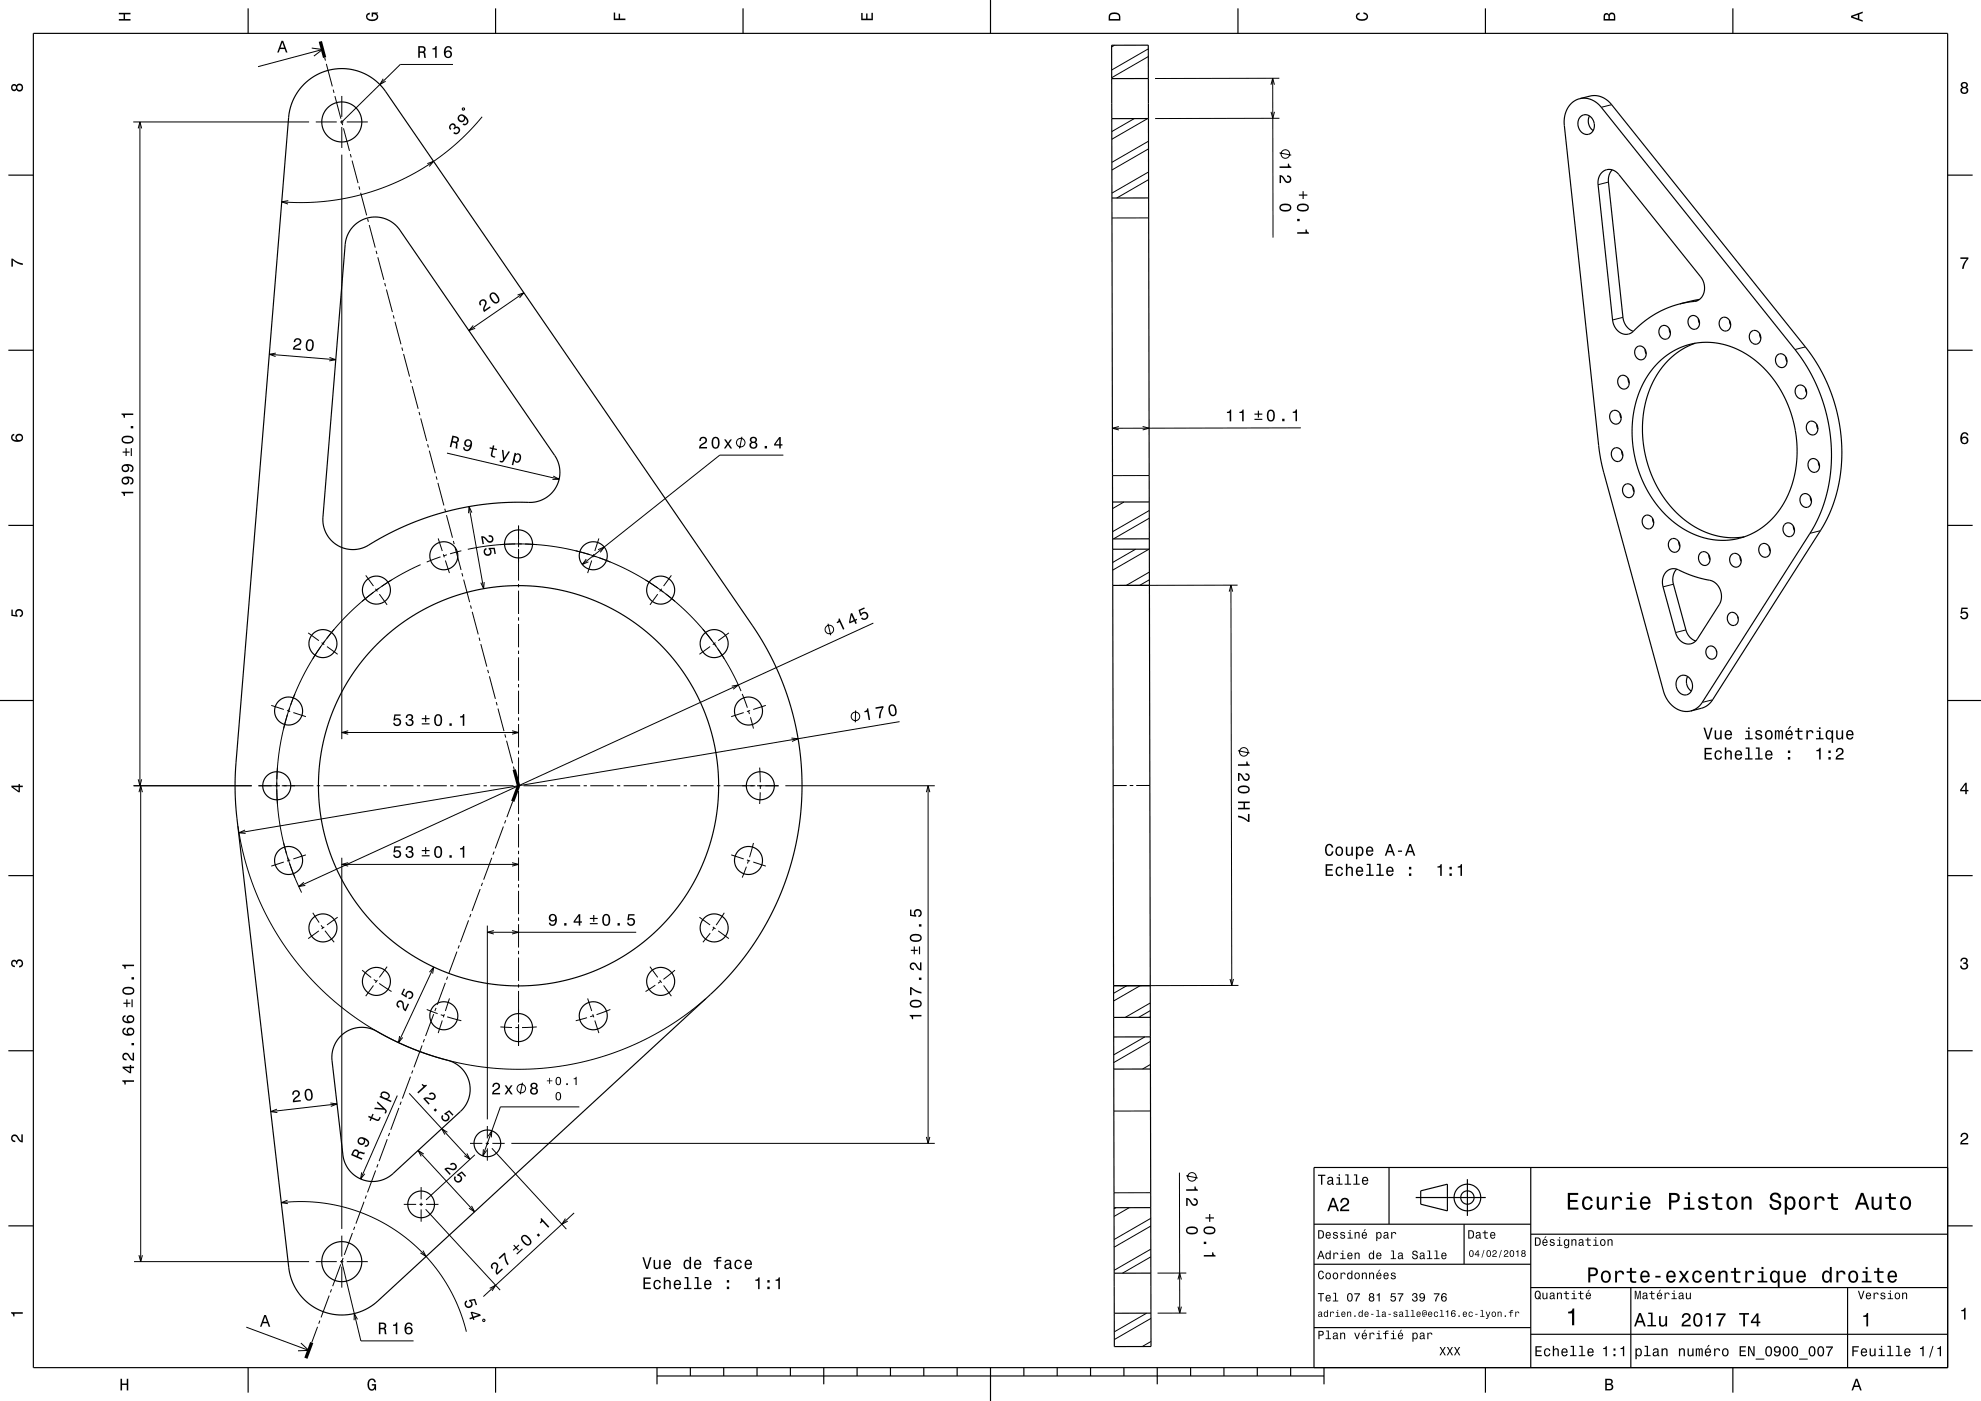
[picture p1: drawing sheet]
<svg xmlns="http://www.w3.org/2000/svg" width="594mm" height="420mm" viewBox="0 0 594 420" stroke-linecap="round" stroke-linejoin="round" font-family="sans-serif">
<g fill="none" stroke="#000" stroke-width=".3">
<path d="M93.5 14.4l3.2 .4-2.6 2M96.7 14.8l-19.3 5.2M97.3 17.3l.3 .9M97.8 19.1l1.8 6.8M135.8 19.3h-15.8l-17.5 17.2 .2 1M334.2 13.6l-.9 .5M344.3 14.6l-11 6.4M344.3 17l-11 6.3M40 36.6h52.7M41.4 38.5l.6-1.9 .5 1.9M42 36.6v199M94.7 36.6h6.3"/>
<path d="M99.9 26.9l.3 .9M100.4 28.8l1.8 6.8M102 36.6h1M102.5 28.8v6.3M102.5 36.1v1M102.5 38.1v6.3M103 38.5l1.8 6.7M104 36.6h6.3M114.9 23.6l-1 1.7 1.7-.9M138.8 32.4l.5 .1-.2 .5-.5-.1zM144.6 35l-5.9 6.3-6.5 5.5-6.9 4.5-7.4 3.7-7.9 2.9-8.6 1.9-8.7 .9-8.2-.2M340.1 35.6l-6.7 3.8"/>
<path d="M344.1 35.5l-10.7 6.3M381.1 25.4l.5-1.9 .5 1.9M381.6 23.5l.1 47.7M382.2 33.5l-.6 2-.5-2M383.6 23.5h-37.3M383.6 35.5h-37.2M483.3 31.4l-3.2 .8M102.5 46.4v175.2M105.1 46.2l.2 1M105.6 48.1l1.8 6.8M107.6 55.9l.3 .9M108.1 57.8l1.8 6.8"/>
<path d="M128.1 49l1.9-.6-1.3 1.5M344.4 42.3l-11 6.4M344.4 44.6l-11 6.4M344.4 51.6l-11 6.3M344.4 53.9l-9.5 5.5M383.7 45.8l3.5 .7M482.3 54.6l-3.1 .8M86.4 60.1l-1.9 .4 1.9 .7M110.2 65.5l.3 1M110.7 67.5l1.8 6.7M112.8 75.2l.2 1M113.3 77.1l1.8 6.8"/>
<path d="M344.4 65.3h-11M115.3 84.9l.3 .9M115.9 86.8l1.8 6.8M117.9 94.5l.3 1M118.4 96.5l1.8 6.7M141.9 97.6l-1.3 1.5 1.9-.7M155.2 88.4l1.9-.6-1.3 1.5M157.1 87.8l-16.5 11.3M486.6 95.1l-3.1 .8M508.9 90.1l-.9 .3M80.8 106.2l19.9 1.6M82.7 105.9l-1.9 .3 1.8 .7"/>
<path d="M98.8 107.2l1.9 .6-2 .4M120.5 104.2l.3 1M121 106.1l1.8 6.8M123.1 113.8l.2 1M123.6 115.8l1.8 6.7M541.3 104l-3.1 .8M125.6 123.5l.3 1M126.2 125.4l1.8 6.8M128.2 133.2l.3 .9M128.7 135.1l1.8 6.8M134 135.8l33.7 7.9M222.5 130.9l-.7 3.5"/>
<path d="M234.9 136.4h-19.1l-41.2 32.8M335.5 127.9l-1.9 .5 1.9 .5M342.6 127.9l2 .5-2 .5M390.1 128.3l-56.5 .1M130.8 142.8l.2 1M131.3 144.8l1.8 6.7M133.4 152.5l.2 1M133.9 154.4l1.8 6.8M140.7 151.9l4.3 24.6M141.5 153.7l-.8-1.8-.2 2M155.5 157.6v6.5M165.9 142.7l1.8 1h-2"/>
<path d="M337 150.5l-3.4 2M344.6 142.6h-11M344.6 153l-11 6.4M344.6 155.4l-10.7 6.2M545.8 159.1l-3.1 .8M109.7 172.5l2.3 3.2M112 177.5l-3.4 2.8M112.6 176.5l.6 .8M113.7 176.4l-.9 .5M113.7 178.1l2.4 3.2M117.4 173.9l-2.9 1.9M126.1 169.3l-6.5 3.2-5.9 3.8-6 4.8-5.2 5-4.7 5.6-4.1 5.9-3.4 6.2-2.8 6.6-2.3 7.2-1.4 6.9-.7 7.4v7.3l.7 6.9 1.4 7.4 2.3 7.1 2.9 7"/>
<path d="M131.4 161.4l1.2 3.8M132.1 166.9l-4.1 1.6M132.9 166.1l.3 1M133.5 168l1.3 3.8M134 166.3l-1 .3M135.9 162.2l.3 .9M136.5 164.1l1.8 6.8M138.3 165.1l-3.3 .9M138.5 171.8l.3 1M139 173.8l1.8 6.7M140.3 164.7l6.2-1.1 6.2-.5 6.5 .1 6.2 .5 6.4 1.2 6 1.7 6.1 2.3 5.2 2.4 5.6 3.3 5.1 3.6 4.4 3.7 4.8 4.8 4.2 5 3.4 4.9 3 5.2 2.6 5.4M145.2 174.5l-.2 2-.8-1.8"/>
<path d="M154.4 163.1l-4.4 .2M155.4 163.1h1M155.5 164.6v9.5M155.5 175.1v1M155.5 177.1v7M157.4 163.1l3.5 .2M172.6 165.1l4.3 1.2M175.8 167.6l-1.2 1.6 1.8-.8M177.4 168l-1.2 3.8M177.8 166.6l1 .3M178 166.1l-.3 1M179.3 164.8l1.9-.8-1.2 1.6"/>
<path d="M179.6 161.4l-1.2 3.8M179.7 167.2l3.3 1.3M193.6 173.9l3.7 2.4M197.2 178.1l-2.3 3.2M198.1 176.9l.8 .6M198.4 176.5l-.6 .8M199.7 178.1l2.7 2.2M201.3 172.5l-2.3 3.2M340.5 164.6l-6.9 4M344.5 164.6l-10.9 6.3M344.6 171.5l-6.9 4M344.6 173.8l-2.9 1.7"/>
<path d="M369.1 175.4l.2 120M369.6 177.4l-.5-2-.5 2M371.1 175.4l-35.4 .1M501.8 175.1l-3.1 .8M92.4 189.7l3.2 2.4M96.2 193.8l-2.4 3.7M96.4 192.7l.8 .5M97.4 192.2l-.6 .8M98 193.8l3.2 2.4M100.2 188.7l-2.2 2.7M141.1 181.5l.2 1M141.6 183.4l1.8 6.8"/>
<path d="M143.7 191.2l.2 .9M144.2 193.1l1.8 6.7M155.5 185.1v1M155.5 187.1v7M155.5 195.1v1M155.5 197.1v7M210.8 188.7l2.7 3.4M212.9 193.8l-3.2 2.4M214.1 192.9l.6 .8M214.5 192.7l-.8 .5M215.3 194.5l1.9 3M218.6 189.7l-3.3 2.4"/>
<path d="M248.3 187l.8 3.5M261.9 186.8l-172.3 79M505.5 188.8l-3.1 .8M81.3 211.5l3.8 1.2M86.1 213l.9 .3M86.2 214.2l-1.2 4.2M86.8 212.2l-.3 1M88 213.6l3.7 1.2M88.4 208l-1.2 3.3M102.5 219.6h53M104.4 219.1l-1.9 .5 1.9 .5M146.2 200.8l.3 1"/>
<path d="M146.7 202.7l1.8 6.8M148.8 210.5l.3 .9M149.3 212.4l1.8 6.8M153.6 219.1l1.9 .5-1.9 .5M155.5 205.1v1M155.5 207.1v7M155.5 215.1v1M155.5 217.1v7M219.4 205.7l2-.3-1.5 1.2M222.6 208l1.5 4.2M223 213.6l-3.8 1.2M224.4 213.1l.3 1"/>
<path d="M224.9 213l-.9 .3M225 215l.9 3.4M229.6 211.5l-3.7 1.2M256.6 213l-.1 3.5M269.7 216.3l-198 33.4M513.5 209.8l-3.1 .8M40 235.6h35.5M41.4 233.6l.6 2 .5-2M41.7 237.5l.5-1.9 .5 1.9M42.2 235.6v142.6M77.5 235.6h6.5M83 234.6v1"/>
<path d="M83 236.6l.2 4.4M83.2 230.1l-.2 3.5M84.5 235.6h9.5M95 235.6h1M97 235.6h7M105 235.6h1M107 235.6h7M115 235.6h1M117 235.6h7M125 235.6h1M127 235.6h7M135 235.6h1"/>
<path d="M137 235.6h7M145 235.6h1M147 235.6h7M151.4 220.1l.2 1M151.9 222.1l1.8 6.7M154 229.8l.2 .9M155 235.6h1M155.5 225.1v1M155.5 227.1v7M155.5 235.1v1M155.5 237.1v7M157 235.6h7"/>
<path d="M165 235.6h1M167 235.6h7M175 235.6h1M177 235.6h7M185 235.6h1M187 235.6h7M195 235.6h1M197 235.6h7M205 235.6h1M207 235.6h7M215 235.6h1M217 235.6h9.5"/>
<path d="M227 235.6h6.5M227.8 230.1l.2 4.4M228 237.5l-.2 3.5M228 235.5v1M235.5 235.6h44.8M237.3 221.3l2 .2-1.8 .8M277.8 237.5l.5-1.9 .5 1.9M278.3 235.6v107.2M337.8 235.5h-4M339.8 235.5h-1M344.8 235.5h-4M371.2 225.1l3.5 .7"/>
<path d="M71.4 247.7l.9 5.4 1.4 5.6 1.7 5.5 2.2 5.3 2.4 5.2 2.8 5 2.9 4.4 3.8 5 3.7 4.3 3.9 3.9 4.1 3.7 5 3.8 5 3.3 4.8 2.7 5.1 2.5 4.9 2 5.2 1.7 5.6 1.5 6.1 1.1 5 .6 6 .3h5.5l6-.5 5.4-.8 5.6-1.3 5.1-1.4 5.4-1.9 5.5-2.5 5.3-2.7 5.1-3.2 4.6-3.4 4.2-3.4M73.5 248.8l-1.8 .9 2 .2M85 252.7l1 3.4M85.1 258.4l-3.8 1.3M86.2 257.1l.3 .9M86.9 259l1.5 4.1M87 257.8l-.9 .3M91.7 256.3l-3.7 1.2M102.5 257.1v111.3M102.5 259.1h53M104.4 258.6l-1.9 .5 1.9 .6M147.5 257.2l-2.5 6.5"/>
<path d="M148.2 255.3l-.4 .9M150.9 247.8l-2.4 6.5M151.6 245.9l-.3 .9M153.6 258.6l1.9 .5-1.9 .6M153.7 240.2l-1.7 4.8M155.5 245.1v1M155.5 247.1v7M155.5 255.1v1M155.5 257.1v7M219.2 256.3l3.8 1.2M223.8 259.8l-1.2 3.3M224 257.8l.9 .3"/>
<path d="M224.4 257.9l-.3 1M225.9 258.4l3.7 1.3M225.9 252.7l-1.1 4.3M91.1 264.5l-1.5 1.3 1.9-.4M93.8 273.6l1.9 3M95.6 279.1l-3.2 2.3M96.3 277.4l.6 .8M97.2 277.9l-.8 .6M97.4 279l2.8 3.5M101.2 275l-3.2 2.3M140.5 275.9l-2.4 6.6M141.2 274l-.4 1"/>
<path d="M144 266.5l-2.5 6.6M144.7 264.7l-.4 .9M146.1 277.5v58.1M146.1 279.5h44.7M148.1 279l-2 .5 2 .5M153.6 279l1.9 .5-1.9 .5M155.5 265.1v1M155.5 267.1v7M155.5 275.1v1M155.5 277.1v7M209.7 275l3.2 2.3M213 279.7l-2.2 2.8"/>
<path d="M213.7 277.9l.8 .6M214.2 278.1l-.6 .8M215.3 279.1l3.3 2.3M217.2 273.6l-2.5 3.7M108.6 290.8l2.7 2.2M112 295.4l-2.3 3.2M112.1 293.6l.8 .6M113.2 293.8l-.6 .8M113.7 294.8l3.7 2.5M116.1 289.8l-2.4 3.2M128.8 291.4l1.3-1.5-.4 2M130.1 289.9l-10.6 22.7"/>
<path d="M133.5 294.7l-2.4 6.5M134.2 292.8l-.3 .9M134.8 299.3l-1.3 3.8M137 285.3l-2.4 6.5M137.7 283.4l-.3 .9M155.5 285.1v1M155.5 287.1v7M155.5 295.1v1M155.5 297.1v9.5M176.2 299.3l1.2 3.8M194.9 289.8l2.3 3.2M196.5 295.3l-2.9 2"/>
<path d="M197.8 293.8l.6 .8M198.1 294.2l-.8 .6M199 295.4l2.3 3.2M202.4 290.8l-3.5 2.8M337.9 295.5l-4 2.3M341.9 295.5l-8 4.6M369.9 293.5l-.6 1.9-.5-1.9M371.3 295.4l-35.4 .1M119.8 310.6l-.3 2 1.3-1.6M126.6 313.4l-2.5 6.6M127.3 311.5l-.4 1M128 302.6l3.2 1.3"/>
<path d="M130 304l-2.4 6.6M130.7 302.2l-.3 .9M132.2 304.2l.9 .3M132.6 305.9l-1.2 3.8M133.2 304l-.3 1M134.1 304.8l4.2 1.2M150 307.9l3.5 .1M154.5 308.1h1M155.5 307.1v6.5M160.9 307.9l-4.4 .2M176 305.1l-3.4 .9M177.7 304l.3 1"/>
<path d="M177.9 304.5l-.9 .3M178.4 305.9l1.2 3.8M183 302.6l-4.1 1.6M343.3 310.8l-9.4 5.4M344.9 300.7l-7.5 4.3M344.9 303l-3.5 2M344.9 312.2l-10.9 6.3M345 319.1l-2.4 1.4M83 332.5l-1.8 .7 2 .3M99.1 330.7l2 .3-1.9 .7M101.1 331l-19.9 2.2M116.8 339.7l-.3 .9"/>
<path d="M119.1 328.4l-11 25M119.6 332.2l-2.4 6.5M120.3 330.3l-.4 .9M122.7 327.8l18.2 19.8M123.1 322.8l-2.5 6.5M123.8 320.9l-.4 .9M134.1 339.4l-1.6-1 .9 1.7M146.1 337.6v3.7M156.7 324.6l-.7 3.5M173.7 331.8h-23.7l-5.2 14.7M345 333.1h-11M86.2 359.8l-1.9 .7 2 .3"/>
<path d="M108.4 351.5l-.3 1.9 1.3-1.5M109.8 358.4l-.3 .9M112.6 350.9l-2.4 6.6M113.3 349l-.3 1M116.1 341.5l-2.4 6.6M125.4 344.9l16.9 18.4M126.3 355.9v3.7M127.1 346l-1.7-1.1 .9 1.8M140 345.8l.9 1.8-1.7-1.1M140.9 342.8h3.7M142.4 346.2l-14.7 13.5M144.9 344.5l-.1 2 1.1-1.6"/>
<path d="M145.6 342.8h1M146.1 342.3v1M146.1 344.3v3.7M146.3 340.6l1.2-1.6-.2 2M147.5 344.2l22.3 24.3M147.6 342.8h3.7M153.3 342.8h127M277.8 340.8l.5 2 .5-2M345 357.6h-11M353.7 351.5v42.2M355.7 352.5l3.5 .7M40.2 378.2h52.5"/>
<path d="M41.7 376.3l.5 1.9 .5-1.9M84.3 360.5l5-.3 4.5 .1 4.4 .5 4.4 1 4.6 1.3 3.9 1.6 4.1 2 4 2.5 3.6 2.7 3.7 3.4 2.8 3.2 3 3.9 2.5 4.1 2.2 4.2 1.6 4.2 1.2 4.3M94.7 378.2h6.3M102 378.2h1M102.2 379l-2.4 6.6M102.5 370.4v6.3M102.5 377.7v1M102.5 379.7v6.3M102.5 378.2l5.7 23.8h15.8M102.9 377.1l-.4 1M104 378.2h6.3M105.7 369.6l-2.5 6.6"/>
<path d="M106.4 367.8l-.4 .9M109.2 360.3l-2.5 6.5M121.1 361.1h3.7M125.8 361.1h1M126.3 360.6v1M126.3 362.6v3.7M126.8 374.9l1 1.8-1.7-1.1M127.6 362.5l22.4 24.3M127.8 361.1h3.7M141.4 361.5l.9 1.8-1.7-1.1M169.5 365.3l-1 1.7 1.7-.9M172.1 363.6l-27.2 25.1"/>
<path d="M334.6 362.1l-.6 .3M338.6 362l-4.6 2.7M345 365.3l-10.9 6.3M345.1 367.6l-11 6.3M345.1 374.5l-11 6.3M345.1 376.8l-8.5 4.9M73.9 397.9l18.7 6.9M95.2 397.8l-1.7 4.7M95.9 395.9l-.3 .9M98.7 388.4l-2.4 6.6M99.4 386.5l-.3 1M107.2 395.5l-1-1.7v2"/>
<path d="M144.8 395.5l.6 .1-.1 .5-.5-.1zM146.8 386.2l1.8-.9-1.1 1.7M343.8 393.7l-9.7 5.6M345.1 395.2l-11 6.4M353.2 383.6l.5-2 .5 2M354.3 391.7l-.6 2-.5-2M355.7 381.6l-8.6 .1M355.7 393.6l-8.6 .1M90.2 402.6l2.4 2.2-3.2 .2M345.1 402.2l-2.6 1.5"/>
<circle cx="385.4" cy="46.2" r="1.28"/>
<circle cx="222.1" cy="132.7" r="1.28"/>
<circle cx="248.7" cy="188.7" r="1.28"/>
<circle cx="256.5" cy="214.8" r="1.28"/>
<circle cx="372.9" cy="225.4" r="1.28"/>
<circle cx="156.3" cy="326.3" r="1.28"/>
<circle cx="357.4" cy="352.8" r="1.28"/>
</g>
<g fill="none" stroke="#000" stroke-width=".35">
<path d="M10 10h574v400h-574zM74.4 2.5v7.5M148.6 2.5v7.5M222.8 2.5v7.5M297 0v10M371.2 2.5v7.5M445.4 2.5v7.5M519.6 2.5v7.5M91 25.4l2.7-2.2 3.2-1.6 3.3-.9 3.5-.1 3.5 .7 3.2 1.3 2.8 2.1 2.2 2.4 112.5 164 2.5 4.4 2.6 5.1 2.2 5.6 1.6 4.7 1.3 4.8 1.2 5.9 .8 5.7 .3 5.5-.1 8.2-.8 7.2-1.5 7.9-2.2 7.4-3.1 7.7-3.6 6.8-4 6.4-4.6 5.9-6.9 7.3-100.6 92.7-2.2 1.6-2.5 1.2-2.6 .8-2.8 .3-2.7-.1-2.9-.7-2.7-1.3-2.1-1.4-2-1.9-1.6-2.2-1.3-2.4-.8-2.7-15.8-136.2-.5-6.9 .3-9.7 15.7-193.5 .6-3 .8-2.3 1.4-2.4zM344.3 23.5v-10l-11 .1 .1 45.8M344.3 23.5l.1 35.8M344.3 23.5l-11 .1"/>
<path d="M344.4 35.5l-11 .1M473.6 29.6l3.2-.8a6.4 6.4 0 0 1 6.5 2.6l59.6 74.7 3.1 4.9 2.4 5.2 2 5.6 1.2 5.7 .7 7.4-.4 6.8-1.4 7-2.3 6.1-2.2 4.1-32.5 50.9a5.8 5.8 0 0 1-3.4 2.6l-3.1 .7M473.6 29.6a6.4 6.4 0 0 1 6.5 2.6l59.8 74.9 3.1 4.9 2.3 5 1.9 5.4 1.2 5.4 .8 7.6-.4 6.8-1.3 6.8-2.4 6.6-2.3 4.1-32.4 50.9a5.8 5.8 0 0 1-3.4 2.5M473.6 29.6a7 7 0 0 0-4.5 8l10.8 99.7 1 4.4 17.9 65.7 .9 2 1.3 1.8a6.2 6.2 0 0 0 6 1.9M473.8 35.1a2.62 2.62 0 0 1 3-.3 2.62 2.62 0 0 1 1.3 2.7 2.41 2.41 0 0 1-2 2.8 2.41 2.41 0 0 1-2.8-2.1l-.1-1.7zM476.6 34.8a3.5 3.5 0 0 0 1.1 4.3M2.5 52.5h7.5M333.4 59.4l.2 102.2M344.4 59.3l.2 105.3M344.4 59.3l-11 .1M480.3 51.7a3.3 3.3 0 0 1 5.1 .6l24.6 30.7a4.6 4.6 0 0 1-1.6 7.3l-4.9 .9-4.6 1.6-4.5 2.5-4 3.4a3.6 3.6 0 0 1-3.5 1.5 3.6 3.6 0 0 1-2.9-2.6l-.5-1.7-4.3-40.5a4.5 4.5 0 0 1 1.1-3.7zM483.4 50.9a4.5 4.5 0 0 0-1.1 3.7l4.3 40.5a4.8 4.8 0 0 0 3.2 4.2"/>
<path d="M584 52.5h7.5M106.1 67.7l1.4-1.1 1.8-1 1.9-.5h2l1.9 .4 1.9 .8 1.6 1.1 1.1 1.4 47.1 68.5 1 3 .1 1.8-.3 1.7-1.3 3-2.3 2.2-1.8 1-1.9 .5-8.2 .1-5.5 .4-6.9 1-6.9 1.6-5.4 1.7-5.6 2.2-6.1 3-5.9 3.3-2.4 .8-2.5 .1-2.4-.6-2.4-1.3-1.7-1.9-1.2-2.7-.4-3.2 6.7-81.7 .8-3zM497.9 98a2.01 2.01 0 0 1 2.6 .3 2.01 2.01 0 0 1 .1 2.6 1.79 1.79 0 0 1-2.2 .6 1.79 1.79 0 0 1-1-2l.1-.7zM500.5 98.5l.4 1.4M506.7 95a1.98 1.98 0 0 1 2.4 .3 1.98 1.98 0 0 1 .3 2.4 1.73 1.73 0 0 1-2 .9 1.73 1.73 0 0 1-1.2-1.8v-1zM509.3 95.6l.3 1.4M509.6 89.8l-5.9 1.3M516 95.5a1.99 1.99 0 0 1 2.5 .3 1.99 1.99 0 0 1 .3 2.4 1.73 1.73 0 0 1-2.1 .9 1.73 1.73 0 0 1-1.2-1.8l.1-1zM518.6 96.1l.3 1.4M525 99.5a1.98 1.98 0 0 1 2.5 .2 1.98 1.98 0 0 1 .3 2.5 1.73 1.73 0 0 1-2 .9 1.73 1.73 0 0 1-1.3-1.9l.1-.9zM2.5 105h7.5M485.6 113a1.98 1.98 0 0 1 2.4 .2 1.98 1.98 0 0 1 .4 2.4 1.73 1.73 0 0 1-2.1 1 1.73 1.73 0 0 1-1.2-1.9v-1z"/>
<path d="M488.2 113.5l.3 1.4M490.7 104.2a1.97 1.97 0 0 1 2.4 .2 1.97 1.97 0 0 1 .4 2.4 1.69 1.69 0 0 1-1.9 1 1.69 1.69 0 0 1-1.4-1.6v-1.2zM493.3 104.7l.3 1.4M497.1 108.9l2-1.9 2.2-1.5 4.5-2 2.4-.6 2.5-.3 2.6 .1 2.7 .4 2.7 .7 2.4 1 4.7 2.9 2.5 2.1 2 2 3.5 4.9 2.8 5.8 1.6 6 .7 6.3-.5 6.1-1.5 5.7-1.1 2.5-1.5 2.7-1.8 2.5-1.8 1.9-2.1 1.8-2 1.3-4 1.8-4.3 .8-4.3-.1-4.6-1-4.1-1.9-4.3-3.1-3.4-3.5-3.2-4.5-2.4-4.9-1.6-5-.9-5.4-.1-5.4 .8-5.3 1.7-5.1 2.2-4.1zM508.3 102.9l-4.2 2-3.6 2.9-3 3.6-2.5 4.5-1.6 4.9-.8 5.5v5.4l1 5.9 1.8 5.2 2.5 4.8 3.2 4.5 3.9 3.7 4.3 2.8 4.5 1.8 4.5 .8 4.7-.3M527.6 100l.4 1.4M532.9 106.5a1.99 1.99 0 0 1 2.4 .2 1.99 1.99 0 0 1 .4 2.5 1.73 1.73 0 0 1-2.1 .9 1.73 1.73 0 0 1-1.2-1.9l.1-.9zM535.5 107l.3 1.4M538.8 115.9a2 2 0 0 1 2.5 .3 2 2 0 0 1 .2 2.6 1.75 1.75 0 0 1-2.1 .6 1.75 1.75 0 0 1-1.1-1.8v-.9zM541.4 116.4l.3 1.4M584 105h7.5M483.2 123.5a2.01 2.01 0 0 1 2.5 .3 2.01 2.01 0 0 1 .2 2.5 1.79 1.79 0 0 1-2.2 .6 1.79 1.79 0 0 1-1.1-1.9l.1-.8z"/>
<path d="M483.7 134.7a1.95 1.95 0 0 1 2.3 .1 1.95 1.95 0 0 1 .5 2.3 1.69 1.69 0 0 1-1.8 1.2 1.69 1.69 0 0 1-1.5-1.6v-1zM485.8 124l.3 1.4M486.3 135.2l.3 1.4M542.1 126.7a1.96 1.96 0 0 1 2.4 .1 1.96 1.96 0 0 1 .5 2.4 1.69 1.69 0 0 1-1.9 1.2 1.69 1.69 0 0 1-1.4-1.7v-1zM542.6 137.9a1.98 1.98 0 0 1 2.5 .3 1.98 1.98 0 0 1 .3 2.4 1.74 1.74 0 0 1-2 .9 1.74 1.74 0 0 1-1.3-1.9l.1-.9zM544.7 127.2l.4 1.4M545.2 138.5l.4 1.3M2.5 157.5h7.5M344.6 150.5h-11M487 145.5a1.98 1.98 0 0 1 2.5 .2 1.98 1.98 0 0 1 .3 2.5 1.73 1.73 0 0 1-2 .9 1.73 1.73 0 0 1-1.3-1.9l.1-.9zM489.6 146l.4 1.4M492.9 154.9a1.99 1.99 0 0 1 2.5 .2 1.99 1.99 0 0 1 .3 2.5 1.73 1.73 0 0 1-2 .9 1.73 1.73 0 0 1-1.3-1.9l.1-1z"/>
<path d="M495.5 155.4l.4 1.4M535.1 157.2a2 2 0 0 1 2.6 .3 2 2 0 0 1 .1 2.6 1.76 1.76 0 0 1-2.1 .6 1.76 1.76 0 0 1-1.1-1.9l.1-.9zM537.7 157.7l.4 1.4M540.2 148.4a2 2 0 0 1 2.6 .3 2 2 0 0 1 .1 2.6 1.78 1.78 0 0 1-2.1 .6 1.78 1.78 0 0 1-1.1-1.9l.2-1zM542.8 149l.4 1.3M584 157.5h7.5M333.6 161.6l.1 13.9M333.7 175.5l.2 120M344.6 161.5l-11 .1M344.6 164.6l.1 10.9M344.6 164.6l-11 .1M344.7 175.5l.2 120"/>
<path d="M344.7 175.5h-11M499.7 171.4a3.5 3.5 0 0 1 4.6-.1l3.4 1.4 3.7 1a5 5 0 0 1 4.1 7.6l-6.5 10.3a3.5 3.5 0 0 1-3.5 1.4 3.5 3.5 0 0 1-2.7-2.4l-4.1-14.7a4.7 4.7 0 0 1 1-4.5zM500.8 161.9a1.91 1.91 0 0 1 2.3 0 1.91 1.91 0 0 1 .6 2.2 1.69 1.69 0 0 1-1.8 1.5 1.69 1.69 0 0 1-1.6-1.7v-1.2zM502.7 170.6a4.7 4.7 0 0 0-.9 4.5l3.7 13.7a4.6 4.6 0 0 0 3 3.4M503.4 162.4l.3 1.4M509.8 165.8a1.95 1.95 0 0 1 2.4 .2 1.95 1.95 0 0 1 .5 2.3 1.69 1.69 0 0 1-1.9 1.2 1.69 1.69 0 0 1-1.4-1.7v-1.2zM512.4 166.4l.4 1.3M519.1 166.3a1.98 1.98 0 0 1 2.5 .3 1.98 1.98 0 0 1 .3 2.4 1.73 1.73 0 0 1-2 .9 1.73 1.73 0 0 1-1.2-1.8v-1zM521.7 166.9l.4 1.4M527.9 163.4a2.01 2.01 0 0 1 2.5 .3 2.01 2.01 0 0 1 .2 2.6 1.79 1.79 0 0 1-2.2 .5 1.79 1.79 0 0 1-1-2l.1-.7zM530.5 163.9l.3 1.4M512 194.1a1.9 1.9 0 0 1 2.4 .3 1.9 1.9 0 0 1 .2 2.4 1.63 1.63 0 0 1-1.9 .7 1.63 1.63 0 0 1-1.2-1.6l.1-1z"/>
<path d="M514.6 194.9l.2 .6M518.4 184a1.9 1.9 0 0 1 2.4 .3 1.9 1.9 0 0 1 .2 2.4 1.67 1.67 0 0 1-2 .7 1.67 1.67 0 0 1-1.1-1.8l.1-.8zM521.1 184.8l.1 .7M0 210h10M503.4 203a2.69 2.69 0 0 1 3 0 2.69 2.69 0 0 1 1.1 2.7 2.37 2.37 0 0 1-2 2.6 2.37 2.37 0 0 1-2.7-1.9 3.2 3.2 0 0 1 .6-3.4zM506 202.8a3.5 3.5 0 0 0 1.1 4.4M584 210h10M2.5 262.5h7.5M584 262.5h7.5M333.9 295.5v9.5M344.9 295.5v15.3M344.9 295.5h-11"/>
<path d="M2.5 315h7.5M102.2 310.6l2-1.5 2.3-.9 2.5-.2 2.4 .5 6.9 3.5 4.8 2.1 5.1 2 7.9 2.5 1.5 .9 1.2 1.3 1.2 1.6 .6 1.6 .4 2.3-.2 2.2-.8 2.1-1.2 1.9-21.2 19.5-1.4 1-1.8 .8-1.7 .4h-1.8l-1.7-.4-1.8-.8-1.5-1-1.2-1.2-.9-1.5-.7-1.6-3.6-30.6 .1-1.7 .6-1.9 .8-1.6zM333.9 305l.2 76.7M344.9 305h-11M344.9 310.8l.2 92.9h-11v-22M344.9 310.8l-11 .1M584 315h7.5M345 320.5h-11M416.5 350v17M424.5 359h21M426 357l8-2v8l-8-2zM440 353.5v11"/>
<path d="M459 350v60M584 350h-190v60M2.5 367.5h7.5M345 362l-11 .1M394 367h65M394 379h65M439 367v12M459 370h125M584 367.5h7.5M345.1 381.7h-11M345.1 393.7h-11M394 398h65"/>
<path d="M459 386h125M489 386v24M554 386v24M74.4 410v7.5M148.6 410v7.5M197 412.5h200M197 410v5M207 410v2.5M217 410v2.5M227 410v2.5M237 410v2.5M247 410v5"/>
<path d="M257 410v2.5M267 410v2.5M277 410v2.5M287 410v2.5M297 410v10M307 410v2.5M317 410v2.5M327 410v2.5M337 410v2.5M347 410v5M357 410v2.5M367 410v2.5"/>
<path d="M377 410v2.5M387 410v2.5M397 410v5M445.4 410v7.5M459 400h125M519.6 410v7.5"/>
<circle cx="102.5" cy="36.6" r="6"/>
<circle cx="112.9" cy="176.9" r="4.2"/>
<circle cx="133.1" cy="166.6" r="4.2"/>
<circle cx="155.5" cy="163.1" r="4.2"/>
<circle cx="177.9" cy="166.6" r="4.2"/>
<circle cx="198.1" cy="176.9" r="4.2"/>
<circle cx="96.8" cy="192.9" r="4.2"/>
<circle cx="214.1" cy="192.9" r="4.2"/>
<circle cx="86.5" cy="213.2" r="4.2"/>
<circle cx="224.4" cy="213.2" r="4.2"/>
<circle cx="83" cy="235.6" r="4.2"/>
<circle cx="155.5" cy="235.6" r="60"/>
<circle cx="228" cy="235.6" r="4.2"/>
<circle cx="86.5" cy="258" r="4.2"/>
<circle cx="224.4" cy="258" r="4.2"/>
<circle cx="96.8" cy="278.2" r="4.2"/>
<circle cx="214.1" cy="278.2" r="4.2"/>
<circle cx="112.9" cy="294.2" r="4.2"/>
<circle cx="198.1" cy="294.2" r="4.2"/>
<circle cx="133.1" cy="304.5" r="4.2"/>
<circle cx="155.5" cy="308.1" r="4.2"/>
<circle cx="177.9" cy="304.5" r="4.2"/>
<circle cx="146.1" cy="342.8" r="4"/>
<circle cx="440" cy="359" r="2"/>
<circle cx="440" cy="359" r="4"/>
<circle cx="102.5" cy="378.2" r="6"/>
<circle cx="126.3" cy="361.1" r="4"/>
</g>
<path d="M96.1 12.4l1.2 4.9M154.2 230.7l1.3 4.9-1.8 4.6M93.5 402.5l-1.8 4.7" fill="none" stroke="#000" stroke-width="1" stroke-linecap="butt"/>
<g fill="#000">
<path d="M35.6 3.8h3.5v.5h-1.6v1.4h1.6v.5h-3.5v-.5h1.5v-1.4h-1.5z" fill-rule="evenodd"/>
<path d="M84.4 12.2l-1.3 3.5h.5l.4-1h1.4l.3 1h.5l-1.3-3.5zM84.7 12.7l.5 1.6h-1.1z" fill-rule="evenodd"/>
<path d="M110 4.2l.9-.4v.5l-.3 .1a.68 .68 0 0 0-.5 .6 .68 .68 0 0 0 .4 .6 1.68 1.68 0 0 0 2.5-.6 .92 .92 0 0 0-1.1-.8v.8h-.5v-1.3h1.9v.3l-.4 .1 .4 .4a1.19 1.19 0 0 1-.9 1.7 1.9 1.9 0 0 1-2.7-1.2z" fill-rule="evenodd"/>
<path d="M125.4 13.8v3.5h.5v-1.5l1 .1 .3 1.4h.6l-.3-1.5-.3-.2a.97 .97 0 0 0 .4-1.1 .97 .97 0 0 0-1-.7zM125.9 14.3h.6a.6 .6 0 0 1 .7 .6 .6 .6 0 0 1-.8 .5h-.5z" fill-rule="evenodd"/>
<path d="M129.7 14.5v.3h.8v2.5h.4v-3.5h-.3a.77 .77 0 0 1-.9 .7zM133.6 14.1a2.4 2.4 0 0 0 .2 3.2 1.16 1.16 0 0 0 1.5-.3 1.16 1.16 0 0 0-.1-1.6 1.16 1.16 0 0 0-1.6 .1 1.02 1.02 0 0 1 .8-1.3l.5 .2 .2 .4h.4a1.12 1.12 0 0 0-.7-1 1.12 1.12 0 0 0-1.2 .3zM133.6 16.3a.75 .75 0 0 1 1.5 0 .75 .75 0 0 1-1.5 0z" fill-rule="evenodd"/>
<path d="M184 3.8h.5v1.8h1v-1.5h.4v1.5h1.6v.4h-3.5z" fill-rule="evenodd"/>
<path d="M258.2 3.9h.5v1.7h1v-1.6h.4v1.6h1.2v-1.8h.4v2.3h-3.5z" fill-rule="evenodd"/>
<path d="M332.9 4a2.21 2.21 0 0 0-.5 2.2h3.5v-1.2a1.92 1.92 0 0 0-3-1zM333.2 4.4l.4-.2a1.45 1.45 0 0 1 1.9 .8v.7h-2.6v-1z" fill-rule="evenodd"/>
<path d="M406.8 4.2l.9-.4v.4l-.3 .1a.66 .66 0 0 0-.4 .6 .66 .66 0 0 0 .3 .6l.5 .2a1.58 1.58 0 0 0 2-.7 .89 .89 0 0 0-1-.8v-.5a1.24 1.24 0 0 1 1.4 1.1 1.24 1.24 0 0 1-1 1.4 1.93 1.93 0 0 1-2.7-1.2z" fill-rule="evenodd"/>
<path d="M481.1 4.2l-.3 2h3.5v-1.3a.98 .98 0 0 0-.7-1.1 .98 .98 0 0 0-1.2 .6 .83 .83 0 0 0-1.3-.2zM481.4 4.5l.4-.1 .4 .1 .1 1.2h-1zM482.9 4.4l.4-.2a.58 .58 0 0 1 .6 .7v.8h-1.2z" fill-rule="evenodd"/>
<path d="M555 4.7v.6l3.5 1.2v-.4l-1-.4v-1.4l1-.4v-.4zM555.5 5l1.6-.5v1z" fill-rule="evenodd"/>
<path d="M3.6 25.5a1 1 0 0 0-.1 1.5 1 1 0 0 0 1.4-.1 1.09 1.09 0 0 0 1.7 .2 1.09 1.09 0 0 0 0-1.7 1.09 1.09 0 0 0-1.7 .2l-.7-.4zM5.1 26.3a.75 .75 0 0 1 1.5 0 .75 .75 0 0 1-1.5 0zM3.7 26.3a.6 .6 0 0 1 1.2 0 .6 .6 0 0 1-1.2 0z" fill-rule="evenodd"/>
<path d="M135 37.4a1.05 1.05 0 0 0 0 1.6l.3-.3a.62 .62 0 0 1-.3-.8 .62 .62 0 0 1 .8-.4 .62 .62 0 0 1 .4 .7l-.3 .4 .3 .2a.72 .72 0 0 1 .9-.3 .72 .72 0 0 1 .4 1 .72 .72 0 0 1-1 .3l-.3-.2-.3 .3a1.18 1.18 0 0 0 1.9-.3 1.18 1.18 0 0 0-.9-1.7l-.3 .1a.9 .9 0 0 0-.5-1 .9 .9 0 0 0-1.1 .4zM137.6 34.6a1.15 1.15 0 0 0 .3 2 1.15 1.15 0 0 0 1.6-1.2 1.03 1.03 0 0 1 .3 1.5l-.4 .2-.4-.1-.3 .3a1.23 1.23 0 0 0 1.7-.4 1.23 1.23 0 0 0-.5-1.7 1.64 1.64 0 0 0-2.3-.6zM137.7 35.4a.75 .75 0 0 1 1.5 0 .75 .75 0 0 1-1.5 0z" fill-rule="evenodd"/>
<path d="M588.2 24.8l-.2 .3a.8 .8 0 0 0 .4 1.1 1.09 1.09 0 0 0-.2 1.6 1.09 1.09 0 0 0 1.6 0 1.09 1.09 0 0 0-.2-1.6 .95 .95 0 0 0 .3-1.4 .95 .95 0 0 0-1.4-.2zM588.3 27.1a.71 .71 0 0 1 1.4 0 .71 .71 0 0 1-1.4 0zM588.4 25.5a.6 .6 0 0 1 1.2 0 .6 .6 0 0 1-1.2 0z" fill-rule="evenodd"/>
<path d="M383.7 49.9v.4h3.5v-.3a.77 .77 0 0 1-.7-.9h-.3v.8zM383.7 52.5v2.4h.4v-1.9l.8 .8a1.18 1.18 0 0 0 1.3 1.1 1.18 1.18 0 0 0 1.1-1.3 1.18 1.18 0 0 0-1.4-1v.4a.7 .7 0 0 1 .9 .5 .7 .7 0 0 1-.5 .9 .7 .7 0 0 1-.9-.5l-.1-.3a1.64 1.64 0 0 0-1.6-1.1z" fill-rule="evenodd"/>
<path d="M389.5 58.3v.4h1.1v1h.3v-1h1.1v-.4h-1.1v-1h-.3v1zM389.3 61.3a1.13 1.13 0 0 0-.4 1.2 1.13 1.13 0 0 0 1 .9h.8a1.51 1.51 0 0 0 1.8-1.2 2.03 2.03 0 0 0-3.2-.9zM389.3 61.9a2.37 2.37 0 0 1 2.7 0v.7a2.38 2.38 0 0 1-2.7 0zM389 65.6v.7h.7v-.7zM389 69.6v.5h3.5v-.4a.77 .77 0 0 1-.7-.9h-.3v.8z" fill-rule="evenodd"/>
<path d="M3.4 77.5h.4a5.3 5.3 0 0 0 3 1.4v.6a5.2 5.2 0 0 1-2.9-1.5v1.9h-.5z" fill-rule="evenodd"/>
<path d="M384.1 61.3a1.13 1.13 0 0 0-.5 1.2 1.13 1.13 0 0 0 1 .9h.8a1.51 1.51 0 0 0 1.8-1.2 2.03 2.03 0 0 0-3.1-.9zM384.1 61.9a2.37 2.37 0 0 1 2.6 0v.7a2.38 2.38 0 0 1-2.6 0z" fill-rule="evenodd"/>
<path d="M143.8 90.3a1.15 1.15 0 0 0 .1 1.3l.4-.2a.71 .71 0 0 1 0-1 .71 .71 0 0 1 1-.1 .71 .71 0 0 1 0 1l-.1 .3a1.62 1.62 0 0 0 0 1.9l1.9-1.3-.2-.4-1.6 1.1 .3-1.1a1.16 1.16 0 0 0 0-1.8 1.16 1.16 0 0 0-1.8 .3zM147.2 87.8a2.02 2.02 0 0 0 1.6 3.2 1.14 1.14 0 0 0 .9-1.7l-.4-.7a1.52 1.52 0 0 0-2.1-.8zM147.5 88.2l.3-.1a2.38 2.38 0 0 1 1.5 2.1l-.6 .4a2.38 2.38 0 0 1-1.4-2.2z" fill-rule="evenodd"/>
<path d="M587.8 77.2h2.4v.4a5.2 5.2 0 0 0-1.4 3h-.5a5.2 5.2 0 0 1 1.4-3h-1.9z" fill-rule="evenodd"/>
<path d="M88.4 101.6l-.3 .9 .4 .1a.71 .71 0 0 1 .6-.8 .71 .71 0 0 1 .8 .5 .71 .71 0 0 1-.6 .9l-.3 .1a1.63 1.63 0 0 0-1.2 1.5l2.4 .2v-.5l-1.9-.1 .9-.7a1.17 1.17 0 0 0 1.1-1.6 1.17 1.17 0 0 0-1.9-.5zM92.1 102.1a2.02 2.02 0 0 0 .6 3.2 2.03 2.03 0 0 0 1.2-3.1 1.11 1.11 0 0 0-1.8-.1zM92.4 102.4a.63 .63 0 0 1 .6-.3 .63 .63 0 0 1 .5 .4l.1 .4a1.61 1.61 0 0 1-.8 2l-.4-.1a2.28 2.28 0 0 1 0-2.4z" fill-rule="evenodd"/>
<path d="M3.6 130.4a1.44 1.44 0 0 0 .1 1.6 1.44 1.44 0 0 0 1.6 .5 1.26 1.26 0 0 0 1.6-1 1.26 1.26 0 0 0-1.1-1.5 1.11 1.11 0 0 0-1.1 .7 1.11 1.11 0 0 0 .3 1.3 1.03 1.03 0 0 1-1.3-.9l.2-.4 .4-.2v-.5zM5 131.2a.75 .75 0 0 1 1.5 0 .75 .75 0 0 1-1.5 0z" fill-rule="evenodd"/>
<path d="M39.2 134.4v2.3h.3v-2.3zM37.6 134.4v1h-.8v.3h.8v1h.4v-1h.9v-.3h-.9v-1zM36.9 130.9a1.13 1.13 0 0 0-.4 1.2 1.13 1.13 0 0 0 1 .8 1.9 1.9 0 0 0 2.6-1.1 2.04 2.04 0 0 0-3.2-.9zM36.9 131.5a2.38 2.38 0 0 1 2.7 0v.6a2.38 2.38 0 0 1-2.7 0zM39.2 127.7v.7h.8v-.7zM36.4 124v.3a.77 .77 0 0 1 .7 .9h.4v-.8h2.5v-.4z" fill-rule="evenodd"/>
<path d="M135.7 130.6l-.8 3.4 .4 .1 .4-1.5 .4 .2 .6 .4-.1 1.2 .5 .1 .1-1.5-.2-.3a.97 .97 0 0 0 .6-1 .97 .97 0 0 0-.8-.9zM136 131.1l.6 .1a.6 .6 0 0 1 .5 .8 .6 .6 0 0 1-.8 .4l-.6-.2z" fill-rule="evenodd"/>
<path d="M139.4 132.1a1.13 1.13 0 0 0 0 1.5 1.13 1.13 0 0 0 1.5 .2 1.02 1.02 0 0 1-1.1 1l-.4-.2v-.5l-.5-.1a1.23 1.23 0 0 0 1.2 1.3 1.23 1.23 0 0 0 1.3-1.3 1.42 1.42 0 0 0 0-1.7 1.42 1.42 0 0 0-1.7-.5zM139.7 132.8a.75 .75 0 0 1 1.5 0 .75 .75 0 0 1-1.5 0z" fill-rule="evenodd"/>
<path d="M146.9 134.1l-.1 .4 .7 .1-.4 1.8a1.05 1.05 0 0 0 1.3 .8l.1-.4a.68 .68 0 0 1-.9-.5l.4-1.6 .9 .3 .1-.4-1-.2 .2-.8-.4-.1-.2 .8zM150.5 134.8l.3 3.1-.3 .3-.6-.1-.1 .4 .7 .2 .5-.3 1.9-3-.4-.1-1.3 2-.2-2.4zM154.3 135.7l-.8 3.7 .4 .1 .3-1.4a.93 .93 0 0 0 .9 .7 .93 .93 0 0 0 .9-.7 1.27 1.27 0 0 0 .3-1.4 1.27 1.27 0 0 0-1.3-.8l-.4 .3 .1-.4zM154.8 136.4a.63 .63 0 0 1 .7-.1 .63 .63 0 0 1 .3 .7v.5a.84 .84 0 0 1-.9 .8 1.18 1.18 0 0 1-.1-1.9z" fill-rule="evenodd"/>
<path d="M210 131.2l-.3 1h.4a.7 .7 0 0 1 .6-.9 .7 .7 0 0 1 .8 .6 .7 .7 0 0 1-.5 .8l-.3 .2a1.63 1.63 0 0 0-1.1 1.5h2.4v-.4h-1.9l.9-.8a1.17 1.17 0 0 0 .9-1.7 1.17 1.17 0 0 0-1.9-.3zM213.7 131.4a2.01 2.01 0 0 0 .9 3.1 2.03 2.03 0 0 0 .9-3.1 1.11 1.11 0 0 0-1.8 0zM214.2 131.4h.7a2.38 2.38 0 0 1 0 2.6h-.7a2.37 2.37 0 0 1 0-2.6zM217.1 131.7l.9 1.4-.9 1.3h.5l.7-1 .7 1h.5l-.9-1.4 .9-1.3h-.5l-.7 1-.7-1z" fill-rule="evenodd"/>
<path d="M225.1 131.2l-.2 .3a.8 .8 0 0 0 .4 1.1 1.09 1.09 0 0 0-.2 1.6 1.09 1.09 0 0 0 1.6 0 1.09 1.09 0 0 0-.2-1.6 .95 .95 0 0 0 .3-1.4 .95 .95 0 0 0-1.3-.2zM225.2 133.5a.71 .71 0 0 1 1.4 0 .71 .71 0 0 1-1.4 0zM225.3 131.9a.6 .6 0 0 1 1.2 0 .6 .6 0 0 1-1.2 0zM229.3 133.7v.7h.7v-.7zM233.7 131l-1.6 2.1v.5h1.6v.8h.4v-.8h.5v-.4h-.5v-2.2zM233.7 131.6v1.6h-1.2z" fill-rule="evenodd"/>
<path d="M367.9 123.5v.3h.8v2.5h.5v-3.5h-.4a.77 .77 0 0 1-.9 .7zM371.6 123.5v.3h.9v2.5h.4v-3.5h-.3a.77 .77 0 0 1-1 .7z" fill-rule="evenodd"/>
<path d="M376.2 125.5v.4h2.3v-.4zM376.2 124v.3h1v.9h.3v-.9h1v-.3h-1v-.9h-.3v.9zM380.2 123.2a2.02 2.02 0 0 0 .9 3.2 2.03 2.03 0 0 0 .9-3.2 1.11 1.11 0 0 0-1.8 0zM380.7 123.3h.7a2.36 2.36 0 0 1 0 2.6h-.7a2.37 2.37 0 0 1 0-2.6zM384.5 125.5v.8h.7v-.8zM387.6 123.4v.4h.8l.1 2.5h.4v-3.6h-.3a.77 .77 0 0 1-1 .7z" fill-rule="evenodd"/>
<path d="M588.3 129.8a2.4 2.4 0 0 0 .2 3.3 1.16 1.16 0 0 0 1.5-.4 1.16 1.16 0 0 0-.2-1.5 1.16 1.16 0 0 0-1.5 0 1.02 1.02 0 0 1 .8-1.2l.5 .1 .1 .4h.5a1.12 1.12 0 0 0-.7-.9 1.12 1.12 0 0 0-1.2 .2zM588.3 132a.75 .75 0 0 1 1.5 0 .75 .75 0 0 1-1.5 0z" fill-rule="evenodd"/>
<path d="M36.4 147.4v.4a.78 .78 0 0 1 .7 .9h.4v-.8h2.5v-.5zM36.9 143.2a1.17 1.17 0 0 0-.3 1.6 1.17 1.17 0 0 0 1.7 .2 1.17 1.17 0 0 0 .1-1.7 1.03 1.03 0 0 1 1.2 .9l-.1 .4-.4 .2v.5a1.23 1.23 0 0 0 .9-1.5 1.23 1.23 0 0 0-1.5-.9h-1.1zM36.8 144.1a.75 .75 0 0 1 1.5 0 .75 .75 0 0 1-1.5 0zM36.9 139.4a1.17 1.17 0 0 0-.3 1.7 1.17 1.17 0 0 0 1.7 .2 1.17 1.17 0 0 0 .1-1.7 1.03 1.03 0 0 1 1.2 .8l-.1 .5-.4 .2v.4a1.23 1.23 0 0 0 .9-1.4 1.23 1.23 0 0 0-1.5-1l-1.1 .1zM36.8 140.3a.75 .75 0 0 1 1.5 0 .75 .75 0 0 1-1.5 0z" fill-rule="evenodd"/>
<path d="M144.3 160.8l.4 2.3h.4l-.3-1.9 .9 .7a1.18 1.18 0 0 0 1.5 .8 1.18 1.18 0 0 0 .8-1.4 1.18 1.18 0 0 0-1.5-.8l.1 .4a.7 .7 0 0 1 .9 .4 .7 .7 0 0 1-.4 .9 .7 .7 0 0 1-.9-.3l-.2-.3a1.64 1.64 0 0 0-1.7-.8zM145.4 164.5a1.21 1.21 0 0 0-.2 1.7 1.21 1.21 0 0 0 1.7 .2 1.21 1.21 0 0 0 .2-1.8h.9l.3 1.5 .4-.1-.3-1.8-1.9 .1v.4a.8 .8 0 0 1 .5 1.1 .8 .8 0 0 1-1.3 .2 .8 .8 0 0 1 .2-1.3l-.1-.4z" fill-rule="evenodd"/>
<path d="M3.4 182.8h.4v1.5l1 .1a1.21 1.21 0 0 1 .5-1.7 1.21 1.21 0 0 1 1.7 .8 1.21 1.21 0 0 1-1.1 1.5v-.5a.8 .8 0 0 0 .4-1.2 .8 .8 0 0 0-1.3 0 .8 .8 0 0 0 .3 1.2v.4l-1.9-.3z" fill-rule="evenodd"/>
<path d="M251.4 185.5a.77 .77 0 0 1-.6 1l.2 .3 .7-.3 1.1 2.3 .4-.2-1.5-3.2zM255.1 183.9l-.5 2.6 .2 .4 1.4-.6 .3 .8 .4-.2-.3-.8 .4-.2-.1-.4-.5 .2-.9-1.9zM255.3 184.5l.7 1.4-1 .5zM257.4 182.9l.6 1.8 .3-.2a.8 .8 0 0 1 1-.7 .8 .8 0 0 1 .5 1.1 .8 .8 0 0 1-1.2 .2l-.5 .2a1.21 1.21 0 0 0 1.8 .3 1.21 1.21 0 0 0 .1-1.8 1.21 1.21 0 0 0-1.8 .2l-.3-.9 1.4-.6-.2-.4z" fill-rule="evenodd"/>
<path d="M588.1 182.2h1.9v.4h-1.5l-.2 .9a1.21 1.21 0 0 1 1.8 .6 1.21 1.21 0 0 1-.8 1.6 1.21 1.21 0 0 1-1.6-1h.5a.8 .8 0 0 0 1.2 .3 .8 .8 0 0 0 .1-1.2 .8 .8 0 0 0-1.2 .2h-.4z" fill-rule="evenodd"/>
<path d="M118.2 214.2l-.2 1.8h.4a.8 .8 0 0 1 1.2-.2 .8 .8 0 0 1-.1 1.2 .8 .8 0 0 1-1.2-.3h-.4a1.21 1.21 0 0 0 1.5 1 1.21 1.21 0 0 0 .8-1.6 1.21 1.21 0 0 0-1.8-.6l.2-.9h1.5v-.4zM122 214.4l-.3 .8h.4a.62 .62 0 0 1 .3-.7 .62 .62 0 0 1 .8 .2 .62 .62 0 0 1-.2 .8l-.5 .1v.4a.72 .72 0 0 1 1 .4 .72 .72 0 0 1-.5 .9 .72 .72 0 0 1-.9-.5l-.1-.3h-.4a1.18 1.18 0 0 0 1.5 1.2 1.18 1.18 0 0 0 .6-1.8l-.2-.2a1.01 1.01 0 0 0 0-1.5 1.01 1.01 0 0 0-1.5 .2z" fill-rule="evenodd"/>
<path d="M126.5 216.8v.4h2.3v-.4zM126.5 215.3v.3h1v.9h.3v-.9h1v-.3h-1v-.9h-.3v.9zM130.5 214.5a2.02 2.02 0 0 0 .9 3.2 2.03 2.03 0 0 0 .9-3.2 1.11 1.11 0 0 0-1.8 0zM131 214.6h.7a2.37 2.37 0 0 1 0 2.6h-.7a2.37 2.37 0 0 1 0-2.6zM134.8 216.8v.8h.7v-.8zM137.9 214.7v.4h.9v2.5h.4v-3.5h-.3a.77 .77 0 0 1-1 .6z" fill-rule="evenodd"/>
<path d="M260 212.4a.77 .77 0 0 1-.8 .8v.4l.8-.2 .5 2.5 .4-.1-.6-3.5zM262.5 212.1l.1 .4 1.9-.3a5.2 5.2 0 0 0-1 3.2l.5-.1a5.2 5.2 0 0 1 .9-3.2v-.4zM266.8 211.3a2.43 2.43 0 0 0 .6 3.4 1.14 1.14 0 0 0 1.5-1.2l-.1-.8a1.51 1.51 0 0 0-1.5-1.6zM267.1 211.7l.6-.1a2.38 2.38 0 0 1 .5 2.6l-.7 .1a2.38 2.38 0 0 1-.4-2.6z" fill-rule="evenodd"/>
<path d="M510.8 218.2l1.1 3.5h.5l1.1-3.5h-.5l-.8 2.9-.9-2.9zM514.1 218.9v1.8a.89 .89 0 0 0 .7 1 .89 .89 0 0 0 1-.5v.5h.4v-2.8h-.4v1.6a.65 .65 0 0 1-.4 .8 .65 .65 0 0 1-.8-.3v-2.1zM517.4 219.2a1.46 1.46 0 0 0-.2 1.7 1.46 1.46 0 0 0 1.4 .8l.7-.8h-.4l-.6 .5a.76 .76 0 0 1-.7-1h1.8a1.17 1.17 0 0 0-.5-1.3 1.17 1.17 0 0 0-1.5 .1zM517.8 219.5l.2-.2a.67 .67 0 0 1 .7 .1 .67 .67 0 0 1 .2 .7h-1.3zM523.5 219v.4h.7v1.9h-.9v.4h2.2v-.4h-.9v-2.3zM524.2 218v.5h.4v-.5zM526.6 219.1l-.2 .2a.96 .96 0 0 0 1.2 1.2l.3 .2a.6 .6 0 0 1-.5 .7 .6 .6 0 0 1-.7-.6h-.4a1.03 1.03 0 0 0 1.3 1 1.03 1.03 0 0 0 .6-1.5l-1.3-.4a.54 .54 0 0 1 .4-.7 .54 .54 0 0 1 .6 .5h.5a1.09 1.09 0 0 0-1.8-.6zM529.5 219.2a1.45 1.45 0 0 0-.2 1.7 1.45 1.45 0 0 0 1.6 .8 1.45 1.45 0 0 0 .7-1.8 1.45 1.45 0 0 0-1.7-.9zM529.8 219.5a.67 .67 0 0 1 .8-.2 .67 .67 0 0 1 .4 .5 .93 .93 0 0 1 .1 1.1 .93 .93 0 0 1-1 .4 1.37 1.37 0 0 1-.3-1.8zM532.2 218.9v2.8h.4v-1.9l.2-.5h.3l.1 .2v2.2h.4v-2.1l.4-.4 .2 .6v1.9h.4v-1.9a.69 .69 0 0 0-.5-.9l-.5 .3-.5-.3-.5 .3v-.3zM536.6 217.7l-.5 .9h.3l.7-.9zM535.6 219.2a1.45 1.45 0 0 0-.2 1.7 1.45 1.45 0 0 0 1.4 .8l.7-.8h-.4l-.6 .5a.76 .76 0 0 1-.7-1h1.8a1.17 1.17 0 0 0-.5-1.3 1.17 1.17 0 0 0-1.5 .1zM536 219.5l.2-.2a.67 .67 0 0 1 .7 .1 .67 .67 0 0 1 .2 .7h-1.3zM539 218.2v.8h-.7v.4h.7l.1 1.8a1.05 1.05 0 0 0 1.4 .5v-.4a.68 .68 0 0 1-1-.3v-1.6h1v-.4h-1v-.8zM541.6 218.9v2.8h.5v-1.6a.66 .66 0 0 1 .3-.8 .66 .66 0 0 1 .9 .3v.2h.5a.89 .89 0 0 0-.7-.9 .89 .89 0 0 0-1.1 .5v-.5zM544.7 219v.4h.7v1.9h-.9v.4h2.3v-.4h-.9v-2.3zM545.4 218v.5h.5v-.5zM547.7 219.2a1.49 1.49 0 0 0-.3 1.6 1.49 1.49 0 0 0 1.3 .9l.5-.5v1.5h.5v-3.8h-.5v.5l-.3-.4a.91 .91 0 0 0-1.2 .2zM548 219.5a.62 .62 0 0 1 .7-.2 .62 .62 0 0 1 .5 .5v.5a.83 .83 0 0 1-.7 1.1 1.19 1.19 0 0 1-.5-1.9zM550.6 218.9v1.8a.89 .89 0 0 0 .6 1 .89 .89 0 0 0 1-.5v.5h.5v-2.8h-.5v1.6a.64 .64 0 0 1-.4 .8 .64 .64 0 0 1-.8-.3v-2.1zM553.9 219.2a1.45 1.45 0 0 0-.3 1.7 1.45 1.45 0 0 0 1.4 .8l.7-.8h-.4l-.6 .5a.76 .76 0 0 1-.7-1h1.8a1.16 1.16 0 0 0-.5-1.3 1.16 1.16 0 0 0-1.4 .1zM554.2 219.5l.2-.2a.67 .67 0 0 1 .7 .1 .67 .67 0 0 1 .2 .7h-1.3z" fill-rule="evenodd"/>
<path d="M3.4 235.5v.5l2.1 1.5h.5v-1.5h.8v-.5h-.8v-.5h-.4v.5zM4 236h1.6v1.1z" fill-rule="evenodd"/>
<path d="M371.2 229.1v.5h3.5v-.4a.77 .77 0 0 1-.6-.9h-.4v.8zM371.2 231.7v2.4h.5l-.1-1.9 .8 .9a1.18 1.18 0 0 0 1.3 1 1.18 1.18 0 0 0 1.1-1.3 1.18 1.18 0 0 0-1.3-1v.5a.7 .7 0 0 1 .8 .5 .7 .7 0 0 1-.5 .8 .7 .7 0 0 1-.9-.5l-.1-.3a1.64 1.64 0 0 0-1.6-1.1zM371.6 235.8a1.13 1.13 0 0 0-.4 1.2 1.13 1.13 0 0 0 .9 .8l.8 .1a1.51 1.51 0 0 0 1.8-1.2 2.03 2.03 0 0 0-3.1-.9zM371.6 236.3a2.38 2.38 0 0 1 2.6 0v.7a2.37 2.37 0 0 1-2.6 0z" fill-rule="evenodd"/>
<path d="M511.1 224.2v3.5h2.2v-.4h-1.7v-1.2h1.5v-.4h-1.5v-1.1h1.7v-.4zM514.4 225.3a1.45 1.45 0 0 0-.3 1.7 1.45 1.45 0 0 0 1.6 .7l.5-.5 .1-.5h-.4l-.4 .7a1.02 1.02 0 0 1-1-1.1 1.02 1.02 0 0 1 1-1l.4 .6h.4a1.09 1.09 0 0 0-.7-1 1.09 1.09 0 0 0-1.2 .4zM517.2 224.1v3.6h.4v-1.6a.63 .63 0 0 1 .4-.7 .63 .63 0 0 1 .8 .3v2h.5v-1.8a.88 .88 0 0 0-.6-1 .88 .88 0 0 0-1.1 .5v-1.3zM520.5 225.3a1.45 1.45 0 0 0-.3 1.6 1.45 1.45 0 0 0 1.4 .8l.7-.8h-.4l-.6 .5a.76 .76 0 0 1-.7-.9h1.8a1.16 1.16 0 0 0-.5-1.4 1.16 1.16 0 0 0-1.4 .2zM520.8 225.5l.2-.2a.67 .67 0 0 1 .7 .1 .67 .67 0 0 1 .2 .7h-1.3zM523.4 224.1v.4h.7v2.8h-.9v.4h2.3v-.4h-.9v-3.2zM526.5 224.1v.4h.7v2.8h-.9v.4h2.2v-.4h-.9v-3.2zM529.6 225.3a1.45 1.45 0 0 0-.3 1.6 1.45 1.45 0 0 0 1.5 .8l.7-.8h-.5l-.6 .5a.76 .76 0 0 1-.7-.9h1.8a1.16 1.16 0 0 0-.5-1.4 1.16 1.16 0 0 0-1.4 .2zM529.9 225.5l.2-.2a.67 .67 0 0 1 .7 .1 .67 .67 0 0 1 .2 .7h-1.3zM536.1 227v.7h.7v-.7zM536.1 225v.7h.7v-.7z" fill-rule="evenodd"/>
<path d="M544.7 224.9v.3h.8v2.5h.4v-3.5h-.3a.77 .77 0 0 1-.9 .7zM548.2 227v.7h.7v-.7zM548.2 225v.7h.7v-.7zM550.8 224.5l-.3 .9h.4a.71 .71 0 0 1 .6-.8 .71 .71 0 0 1 .8 .5 .71 .71 0 0 1-.5 .9l-.3 .1a1.64 1.64 0 0 0-1.1 1.6h2.4v-.4h-1.9l.9-.8a1.17 1.17 0 0 0 .9-1.7 1.17 1.17 0 0 0-1.9-.3z" fill-rule="evenodd"/>
<path d="M589.3 234.7l-1.6 2.1v.4h1.6v.9h.4v-.9h.5v-.4h-.5v-2.1zM589.3 235.2v1.6h-1.1z" fill-rule="evenodd"/>
<path d="M118.2 253.7l-.2 1.9h.4a.8 .8 0 0 1 1.2-.3 .8 .8 0 0 1-.1 1.3 .8 .8 0 0 1-1.2-.4h-.4a1.21 1.21 0 0 0 1.5 1.1 1.21 1.21 0 0 0 .8-1.7 1.21 1.21 0 0 0-1.8-.5l.2-1h1.5v-.4zM122 253.9l-.3 .9h.4a.62 .62 0 0 1 .3-.8 .62 .62 0 0 1 .8 .3 .62 .62 0 0 1-.2 .8h-.5v.4a.72 .72 0 0 1 1 .5 .72 .72 0 0 1-.5 .9 .72 .72 0 0 1-.9-.5l-.1-.4h-.4a1.18 1.18 0 0 0 1.5 1.2 1.18 1.18 0 0 0 .6-1.8l-.2-.1a1.01 1.01 0 0 0 0-1.6 1.01 1.01 0 0 0-1.5 .2z" fill-rule="evenodd"/>
<path d="M126.5 256.4v.3h2.3v-.3zM126.5 254.8v.4h1v.8h.3v-.8h1v-.4h-1v-.8h-.3v.8zM130.5 254.1a2.02 2.02 0 0 0 .9 3.1 2.03 2.03 0 0 0 .9-3.1 1.11 1.11 0 0 0-1.8 0zM131 254.1h.7a2.37 2.37 0 0 1 0 2.6h-.7a2.37 2.37 0 0 1 0-2.6zM134.8 256.4v.7h.7v-.7zM137.9 254.3v.3h.9v2.5h.4v-3.5h-.3a.77 .77 0 0 1-1 .7z" fill-rule="evenodd"/>
<path d="M371.2 240.3v.5h1.7v1.4h-1.7v.4h3.5v-.4h-1.4v-1.4h1.4v-.5zM371.2 244.5v.5a5.3 5.3 0 0 1 3 1.4h.5v-2.4h-.5v1.9a5.2 5.2 0 0 0-3-1.4z" fill-rule="evenodd"/>
<path d="M397.6 253.4a2.03 2.03 0 0 0 1 3.2 1.32 1.32 0 0 0 1.2-1.4h-.4a.82 .82 0 0 1-1.1 .9 1.82 1.82 0 0 1 .3-2.7l.4 .2 .3 .5h.5a1.19 1.19 0 0 0-.9-1.1 1.19 1.19 0 0 0-1.3 .4zM400.7 254.1a1.45 1.45 0 0 0-.2 1.7 1.45 1.45 0 0 0 1.6 .7 1.45 1.45 0 0 0 .6-1.7 1.45 1.45 0 0 0-1.6-1zM401 254.4a.67 .67 0 0 1 .8-.2 .67 .67 0 0 1 .4 .5 .93 .93 0 0 1 .1 1.1 .93 .93 0 0 1-1 .4 1.36 1.36 0 0 1-.3-1.8zM403.6 253.8v1.8a.89 .89 0 0 0 .6 1 .89 .89 0 0 0 1-.5v.4h.5v-2.7h-.5v1.6a.65 .65 0 0 1-.4 .8 .65 .65 0 0 1-.8-.3v-2.1zM406.6 253.8v3.8h.4v-1.5a.93 .93 0 0 0 1 .5 .93 .93 0 0 0 .8-.8 1.27 1.27 0 0 0-.1-1.5 1.27 1.27 0 0 0-1.4-.4l-.3 .3v-.4zM407.2 254.4a.63 .63 0 0 1 .7-.2 .63 .63 0 0 1 .4 .5l.1 .5a.84 .84 0 0 1-.7 1 1.18 1.18 0 0 1-.5-1.8zM409.9 254.1a1.45 1.45 0 0 0-.3 1.7 1.45 1.45 0 0 0 1.5 .8l.7-.8h-.5l-.6 .4a.76 .76 0 0 1-.7-.9h1.8a1.17 1.17 0 0 0-.5-1.4 1.17 1.17 0 0 0-1.4 .2zM410.2 254.3l.2-.1a.67 .67 0 0 1 .7 .1 .67 .67 0 0 1 .2 .6h-1.3zM416.5 253l-1.3 3.5h.5l.4-1h1.4l.3 1h.5l-1.3-3.5zM416.8 253.5l.5 1.6h-1.1zM419.2 255v.4h1.2v-.4zM422.6 253l-1.3 3.5h.5l.3-1h1.4l.4 1h.5l-1.3-3.5zM422.8 253.5l.6 1.6h-1.1z" fill-rule="evenodd"/>
<path d="M164.9 274.3a1.15 1.15 0 0 0-.1 1.7 1.15 1.15 0 0 0 1.7-.1 1.02 1.02 0 0 1-.8 1.3l-.5-.2-.2-.4h-.4a1.23 1.23 0 0 0 1.4 .9 1.23 1.23 0 0 0 1-1.4 1.42 1.42 0 0 0-.4-1.8 1.42 1.42 0 0 0-1.7 0zM165 275.1a.75 .75 0 0 1 1.5 0 .75 .75 0 0 1-1.5 0zM169.2 276.7v.8h.7v-.8zM173.5 274.1l-1.5 2.1v.4h1.5v.9h.5v-.9h.5v-.4h-.5v-2.1zM173.5 274.6v1.6h-1.1z" fill-rule="evenodd"/>
<path d="M176.9 276.7v.4h2.3v-.4zM176.9 275.2v.3h1v.9h.3v-.9h1v-.3h-1v-.9h-.3v.9zM180.9 274.4a2.02 2.02 0 0 0 .9 3.2 2.03 2.03 0 0 0 .9-3.2 1.11 1.11 0 0 0-1.8 0zM181.4 274.5h.7a2.38 2.38 0 0 1 0 2.6h-.7a2.37 2.37 0 0 1 0-2.6zM185.2 276.7v.8h.7v-.8zM188.4 274.1l-.3 1.8h.4a.8 .8 0 0 1 1.2-.2 .8 .8 0 0 1 0 1.2 .8 .8 0 0 1-1.2-.3h-.5a1.21 1.21 0 0 0 1.5 1 1.21 1.21 0 0 0 .8-1.6 1.21 1.21 0 0 0-1.7-.6l.1-.9h1.5v-.4z" fill-rule="evenodd"/>
<path d="M397.5 259.1v3.5h2.2v-.4h-1.8v-1.2h1.6v-.4h-1.6v-1.1h1.8v-.4zM400.8 260.2a1.45 1.45 0 0 0-.3 1.6 1.45 1.45 0 0 0 1.5 .8l.6-.5 .1-.5h-.4l-.4 .6a1.02 1.02 0 0 1-1-1 1.02 1.02 0 0 1 1-1l.4 .6h.4a1.09 1.09 0 0 0-.8-1 1.09 1.09 0 0 0-1.1 .4zM403.6 259v3.6h.4v-1.6a.63 .63 0 0 1 .4-.8 .63 .63 0 0 1 .8 .4v2h.5v-1.8a.88 .88 0 0 0-.6-1 .88 .88 0 0 0-1.1 .5v-1.3zM406.8 260.2a1.46 1.46 0 0 0-.2 1.6 1.46 1.46 0 0 0 1.4 .8l.7-.8h-.4l-.6 .5a.75 .75 0 0 1-.7-.9h1.8a1.17 1.17 0 0 0-.5-1.4 1.17 1.17 0 0 0-1.5 .2zM407.2 260.4l.2-.2a.67 .67 0 0 1 .7 .1 .67 .67 0 0 1 .2 .7h-1.3zM409.8 259v.3h.7v2.9h-.9v.4h2.3v-.4h-.9v-3.2zM412.9 259v.3h.7v2.9h-1v.4h2.3v-.4h-.9v-3.2zM415.9 260.2a1.46 1.46 0 0 0-.2 1.6 1.46 1.46 0 0 0 1.4 .8l.7-.8h-.4l-.6 .5a.75 .75 0 0 1-.7-.9h1.8a1.17 1.17 0 0 0-.5-1.4 1.17 1.17 0 0 0-1.5 .2zM416.3 260.4l.2-.2a.67 .67 0 0 1 .7 .1 .67 .67 0 0 1 .2 .7h-1.3zM422.5 261.8v.8h.7v-.8zM422.5 259.9v.7h.7v-.7z" fill-rule="evenodd"/>
<path d="M431 259.7v.4h.8v2.5h.5v-3.5h-.3a.77 .77 0 0 1-1 .6zM434.6 261.8v.8h.7v-.8zM434.6 259.9v.7h.7v-.7zM437.1 259.7v.4h.8v2.5h.5v-3.5h-.4a.77 .77 0 0 1-.9 .6z" fill-rule="evenodd"/>
<path d="M3.6 288a.86 .86 0 0 1 1.4 .2 1.12 1.12 0 0 1 1.5-.5 1.12 1.12 0 0 1 .3 1.6l-.5 .6-.6 .1v-.4a.72 .72 0 0 0 .9-.7 .72 .72 0 0 0-.8-.8 .72 .72 0 0 0-.6 1h-.4a.62 .62 0 0 0-.4-.9 .62 .62 0 0 0-.8 .5 .62 .62 0 0 0 .5 .8h.4l-.1 .4a1.17 1.17 0 0 1-1-.6 1.17 1.17 0 0 1 .2-1.3z" fill-rule="evenodd"/>
<path d="M275.5 283.7v2.4h.4v-2.4zM274 283.7v1h-.9v.4h.9v1h.3v-1h.9v-.4h-.9v-1zM273.2 280.3a1.13 1.13 0 0 0-.4 1.2 1.13 1.13 0 0 0 1 .8 1.9 1.9 0 0 0 2.6-1.1 2.03 2.03 0 0 0-3.2-.9zM273.3 280.8a2.38 2.38 0 0 1 2.6 0v.7a2.37 2.37 0 0 1-2.6 0zM275.5 277.1v.7h.8v-.7zM272.9 272.7v1.9l1.8 .2v-.4a.8 .8 0 0 1-.2-1.2 .8 .8 0 0 1 1.2 .1 .8 .8 0 0 1-.3 1.2v.4a1.21 1.21 0 0 0 1-1.5 1.21 1.21 0 0 0-1.6-.8 1.21 1.21 0 0 0-.6 1.8l-.9-.2v-1.5z" fill-rule="evenodd"/>
<path d="M588.1 287.4a1.01 1.01 0 0 1 1.5-.2 1.01 1.01 0 0 1 0 1.5 1.12 1.12 0 0 1 .4 1.6 1.12 1.12 0 0 1-1.6 .3l-.6-.6-.1-.5h.5a.72 .72 0 0 0 .7 .9 .72 .72 0 0 0 .7-.8 .72 .72 0 0 0-.9-.6v-.4a.62 .62 0 0 0 .8-.4 .62 .62 0 0 0-.5-.8 .62 .62 0 0 0-.7 .5v.3h-.5z" fill-rule="evenodd"/>
<path d="M39.4 299.6v2.3h.4v-2.3zM37.9 299.6v1h-.9v.3h.9v1h.3v-1h.9v-.3h-.9v-1zM37.1 296.1a1.13 1.13 0 0 0-.4 1.2 1.13 1.13 0 0 0 1 .9 1.9 1.9 0 0 0 2.6-1.2 2.04 2.04 0 0 0-3.2-.9zM37.2 296.7a2.37 2.37 0 0 1 2.6 0v.7a2.38 2.38 0 0 1-2.6 0zM39.4 292.9v.7h.8v-.7zM36.7 289.2v.3a.77 .77 0 0 1 .6 1h.4v-.9h2.5v-.4z" fill-rule="evenodd"/>
<path d="M119.3 300.2a1.16 1.16 0 0 0 .3 2l.2-.4a.71 .71 0 0 1-.5-.9 .71 .71 0 0 1 .8-.5 .71 .71 0 0 1 .6 .8v.3a1.62 1.62 0 0 0 .9 1.7l1.1-2.2-.4-.2-.8 1.8-.4-1.1a1.17 1.17 0 0 0-.4-1.4 1.17 1.17 0 0 0-1.4 .1zM121.1 296.3l-.8 1.7 1.5 1.1 .2-.4a.8 .8 0 0 1 .3-1.2 .8 .8 0 0 1 1.1 .6 .8 .8 0 0 1-.8 .9l-.2 .4a1.21 1.21 0 0 0 1.6-.9 1.21 1.21 0 0 0-1.2-1.4 1.21 1.21 0 0 0-1.2 1.3l-.8-.5 .6-1.4z" fill-rule="evenodd"/>
<path d="M272.8 304.3v.3a.77 .77 0 0 1 .6 .9h.4v-.8h2.5v-.4zM273.2 300a1.13 1.13 0 0 0-.4 1.2 1.13 1.13 0 0 0 1 .8 1.9 1.9 0 0 0 2.6-1.1 2.03 2.03 0 0 0-3.2-.9zM273.3 300.6a2.38 2.38 0 0 1 2.6 0v.6a2.37 2.37 0 0 1-2.6 0zM272.9 295.9v2.4h.4v-1.9a5.2 5.2 0 0 0 3 1.5v-.5a5.2 5.2 0 0 1-3-1.5zM275.5 293.1v.7h.8v-.7zM273.1 288.8a1.19 1.19 0 0 0-.2 1.4 1.19 1.19 0 0 0 1.1 .6v-.4a.7 .7 0 0 1-.8-.5 .7 .7 0 0 1 .5-.9 .7 .7 0 0 1 .9 .5l.1 .3a1.63 1.63 0 0 0 1.6 1.1v-2.4h-.4v1.9l-.5-.3-1-1.4a1.09 1.09 0 0 0-1.3 .1z" fill-rule="evenodd"/>
<path d="M36.7 323.9v.3a.77 .77 0 0 1 .6 .9h.4v-.8h2.5v-.4zM36.8 319.8v.4l2.1 1.6h.4v-1.6h.9v-.4h-.9v-.5h-.4v.5zM37.3 320.2h1.6v1.1zM36.9 315.9a1.2 1.2 0 0 0-.1 1.3 1.2 1.2 0 0 0 1.1 .7v-.4a.71 .71 0 0 1-.8-.6 .71 .71 0 0 1 .5-.8 .71 .71 0 0 1 .9 .5l.1 .3a1.64 1.64 0 0 0 1.6 1.1v-2.4h-.4v1.9l-.5-.3-.7-1.2a1.11 1.11 0 0 0-1.7-.1zM39.4 312.7v.7h.8v-.7zM36.9 308.4a1.44 1.44 0 0 0 .1 1.7 1.44 1.44 0 0 0 1.6 .4 1.26 1.26 0 0 0 1.7-1 1.26 1.26 0 0 0-1.2-1.5 1.11 1.11 0 0 0-1.1 .7 1.11 1.11 0 0 0 .3 1.3 1.03 1.03 0 0 1-1.2-.8l.1-.5 .4-.2v-.4zM38.4 309.3a.75 .75 0 0 1 1.5 0 .75 .75 0 0 1-1.5 0zM36.9 304.7a1.44 1.44 0 0 0 .1 1.6 1.44 1.44 0 0 0 1.6 .5 1.26 1.26 0 0 0 1.7-1 1.26 1.26 0 0 0-1.2-1.5 1.11 1.11 0 0 0-1.1 .7 1.11 1.11 0 0 0 .3 1.3 1.03 1.03 0 0 1-1.2-.9l.1-.4 .4-.2v-.5zM38.4 305.5a.75 .75 0 0 1 1.5 0 .75 .75 0 0 1-1.5 0z" fill-rule="evenodd"/>
<path d="M87.8 327.2l-.2 1h.5a.71 .71 0 0 1 .4-.9 .71 .71 0 0 1 .9 .4 .71 .71 0 0 1-.4 .9l-.3 .2a1.63 1.63 0 0 0-.9 1.7l2.4-.3v-.4l-1.9 .2 .7-.9a1.17 1.17 0 0 0 .8-1.8 1.17 1.17 0 0 0-2-.1zM91.8 326.6a2.43 2.43 0 0 0 .4 3.3 1.14 1.14 0 0 0 1.6-1v-.8a1.52 1.52 0 0 0-1.5-1.7zM92.1 326.9h.6a2.38 2.38 0 0 1 .3 2.6h-.6a2.38 2.38 0 0 1-.3-2.6z" fill-rule="evenodd"/>
<path d="M110.6 334.5l-.2 .4 .7 .3-.3 .7 .3 .2 .4-.7 1.6 .7a1.05 1.05 0 0 0 1.1-1.1l-.4-.2a.68 .68 0 0 1-.7 .8l-1.5-.6 .4-1-.3-.1-.4 .9zM113.2 330.2l-.2 .4 1.8 1.6-2.4-.2-.2 .5 3 .2 .3 .4-.2 .6 .4 .1a.89 .89 0 0 0-.1-1.4zM114.4 327.4l-.3 .6 .2 .7-.3-.2-.2 .4 3.4 1.5 .2-.4-1.3-.6a.93 .93 0 0 0 .8-.7 .93 .93 0 0 0-.4-1 1.71 1.71 0 0 0-2.1-.3zM114.7 327.8a1.07 1.07 0 0 1 1.3 0 1.07 1.07 0 0 1 .3 1.3 1.06 1.06 0 0 1-1.3-.1 1.06 1.06 0 0 1-.3-1.2z" fill-rule="evenodd"/>
<path d="M126.4 325.2l.6 .6-1.9 1.7 .3 .3 2.6-2.4-.2-.2a.77 .77 0 0 1-1.1-.3zM126.9 329.4l1.6 1.7 .3-.3-1.2-1.3h1.1a1.18 1.18 0 0 0 1.7 0 1.18 1.18 0 0 0-.1-1.7 1.18 1.18 0 0 0-1.7 .1l.3 .3a.7 .7 0 0 1 1-.1 .7 .7 0 0 1 .2 .9 .7 .7 0 0 1-1 .2l-.3-.1a1.64 1.64 0 0 0-1.9 .3zM130 332.8l.5 .5 .5-.5-.4-.5zM132.6 334.2a1.21 1.21 0 0 0 .3 1.9 1.21 1.21 0 0 0 1.7-.6 1.21 1.21 0 0 0-.8-1.6l.8-.6 1.1 1.2 .3-.3-1.3-1.4-1.5 1.1 .2 .3a.8 .8 0 0 1 1 .7 .8 .8 0 0 1-.9 .8 .8 .8 0 0 1-.6-1.1z" fill-rule="evenodd"/>
<path d="M147.9 324.9l-.3 .9h.5a.71 .71 0 0 1 .5-.8 .71 .71 0 0 1 .9 .5 .71 .71 0 0 1-.5 .8l-.3 .2a1.63 1.63 0 0 0-1.2 1.6h2.5v-.5h-1.9l.8-.7a1.17 1.17 0 0 0 .9-1.7 1.17 1.17 0 0 0-1.9-.3zM151.3 325.4l.9 1.3-.9 1.4h.5l.7-1.1 .7 1.1h.5l-.9-1.4 .9-1.3h-.5l-.7 1-.7-1z" fill-rule="evenodd"/>
<path d="M159.3 324.8l-.2 .3a.8 .8 0 0 0 .4 1.1 1.09 1.09 0 0 0-.2 1.6 1.09 1.09 0 0 0 1.6 0 1.09 1.09 0 0 0-.2-1.6 .95 .95 0 0 0 .3-1.4 .95 .95 0 0 0-1.3-.2zM159.4 327.1a.71 .71 0 0 1 1.4 0 .71 .71 0 0 1-1.4 0zM159.5 325.5a.6 .6 0 0 1 1.2 0 .6 .6 0 0 1-1.2 0z" fill-rule="evenodd"/>
<path d="M164.7 323.1v.8h-.7v.2h.7v.8h.2v-.8h.7v-.2h-.7v-.8zM166.8 323.1l-.2 .4a1.33 1.33 0 0 0 .8 1.9 1.37 1.37 0 0 0 .9-1.3 1.37 1.37 0 0 0-.9-1.3zM167.2 323.2l.2-.1a1.19 1.19 0 0 1 0 2l-.5-.6v-.8zM169.8 324.8v.5h.5v-.5zM172 323.3v.2h.6v1.8h.3v-2.5z" fill-rule="evenodd"/>
<path d="M166.8 327.7l-.2 .4a1.33 1.33 0 0 0 .8 1.8 1.38 1.38 0 0 0 .9-1.3 1.38 1.38 0 0 0-.9-1.2zM167.2 327.7h.2a1.2 1.2 0 0 1 0 1.9l-.5-.5v-.9z" fill-rule="evenodd"/>
<path d="M3.6 340.4a1.22 1.22 0 0 1 2 .7l.8 .9v-1.9h.4v2.4a2.76 2.76 0 0 1-2-1.8 .69 .69 0 0 0-1.1 .5 .69 .69 0 0 0 .9 .7v.5a1.18 1.18 0 0 1-1.2-.7 1.18 1.18 0 0 1 .2-1.3z" fill-rule="evenodd"/>
<path d="M106 344.8l-.7 1.5 3.2 1.4 .2-.4-1.4-.6 .2-.5 .5-.5 1.2 .3 .2-.4-1.5-.4-.3 .2-.3-.6a.98 .98 0 0 0-1.3 0zM106.2 345.2l.4-.2a.6 .6 0 0 1 .6 .3 .6 .6 0 0 1-.1 .7l-.2 .5-1-.5z" fill-rule="evenodd"/>
<path d="M107.6 341.2a1.15 1.15 0 0 0-.3 1.5 1.15 1.15 0 0 0 1.5 .4 1.15 1.15 0 0 0 .6-1.4 1.02 1.02 0 0 1 .8 1.3l-.3 .3h-.4l-.2 .4a1.23 1.23 0 0 0 1.4-.9 1.23 1.23 0 0 0-1-1.5 1.87 1.87 0 0 0-2.1-.1zM107.6 342a.75 .75 0 0 1 1.5 0 .75 .75 0 0 1-1.5 0z" fill-rule="evenodd"/>
<path d="M133.2 350.5l1.6 1.7 .4-.3-1.3-1.4 1.1 .1a1.18 1.18 0 0 0 1.7-.1 1.18 1.18 0 0 0-.1-1.6 1.18 1.18 0 0 0-1.7 .1l.3 .3a.7 .7 0 0 1 1-.2 .7 .7 0 0 1 .2 1 .7 .7 0 0 1-1 .2l-.3-.1a1.64 1.64 0 0 0-1.9 .3zM136.4 352.6a1.21 1.21 0 0 0 .2 1.8 1.21 1.21 0 0 0 1.8-.5 1.21 1.21 0 0 0-.8-1.7l.8-.5 1.1 1.1 .3-.3-1.3-1.4-1.5 1.1 .2 .3a.8 .8 0 0 1 1 .7 .8 .8 0 0 1-.9 .8 .8 .8 0 0 1-.6-1.1z" fill-rule="evenodd"/>
<path d="M355.7 356.5v.5h3.5v-.4a.77 .77 0 0 1-.7-.9h-.3v.8zM355.7 359.1v2.4h.4v-1.9l.8 .9a1.18 1.18 0 0 0 1.3 1 1.18 1.18 0 0 0 1-1.3 1.18 1.18 0 0 0-1.3-1v.5a.7 .7 0 0 1 .9 .5 .7 .7 0 0 1-.5 .8 .7 .7 0 0 1-.9-.5l-.2-.3a1.63 1.63 0 0 0-1.5-1.1z" fill-rule="evenodd"/>
<path d="M395.2 352.2v.3h.9v2.7h.4v-2.7h.9v-.3zM398.3 353l-.3 .5h.4a.47 .47 0 0 1 .5-.4 .47 .47 0 0 1 .4 .6l-.2 .1a.78 .78 0 0 0-1.1 .4 .78 .78 0 0 0 .6 1l.8-.3 .1 .2 .5 .1v-.3l-.3-.1v-1.3a.87 .87 0 0 0-1.4-.5zM398.4 354.3l.9-.3v.4a.51 .51 0 0 1-.5 .5 .51 .51 0 0 1-.5-.5zM400.8 352.9v.3h.6v1.6h-.8v.4h2v-.4h-.8v-1.9zM401.4 352.1v.4h.4v-.4zM403.4 352.1v.3h.6v2.4h-.8v.4h1.9v-.4h-.7v-2.7zM406 352.1v.3h.6v2.4h-.8v.4h1.9v-.4h-.7v-2.7zM408.6 353.1a1.25 1.25 0 0 0-.2 1.4 1.25 1.25 0 0 0 1.2 .7l.6-.7-1.1 .4-.4-.8h1.6v-.2a.96 .96 0 0 0-.5-1 .96 .96 0 0 0-1.2 .2zM408.9 353.3l.7-.2 .3 .7h-1.2z" fill-rule="evenodd"/>
<path d="M588.2 339.9a1.18 1.18 0 0 1 1.9 .3 1.18 1.18 0 0 1-1 1.7l-.8 .8h1.9v.4h-2.4a2.75 2.75 0 0 1 1.8-2.1 .7 .7 0 0 0-.5-1 .7 .7 0 0 0-.8 .8h-.4z" fill-rule="evenodd"/>
<path d="M154.8 375.8l.3 .3 1.7-1.6-.3-.3zM153.9 373.4l.6 .6-.7 .7 .2 .2 .7-.6 .6 .6 .3-.2-.6-.7 .7-.6-.2-.3-.7 .7-.6-.7zM156.6 370.5a2.01 2.01 0 0 0 2 2.9 1.14 1.14 0 0 0 .6-1.8l-.5-.6a1.51 1.51 0 0 0-2.1-.5zM156.8 370.8l.4-.2a2.38 2.38 0 0 1 1.7 1.9l-.5 .5a2.38 2.38 0 0 1-1.7-1.9zM160.9 370.2l.5 .6 .6-.5-.6-.6zM162.1 365.4a.77 .77 0 0 1-.3 1.1l.3 .3 .6-.6 1.7 1.9 .3-.3-2.4-2.6z" fill-rule="evenodd"/>
<path d="M192.6 376.9l1.1 3.5h.6l1.1-3.5h-.5l-.9 3-.9-3zM196 377.7v1.8a.89 .89 0 0 0 .6 1 .89 .89 0 0 0 1.1-.5v.4h.4v-2.7h-.5v1.6a.64 .64 0 0 1-.3 .7 .64 .64 0 0 1-.9-.3v-2zM199.3 378a1.45 1.45 0 0 0-.3 1.6 1.45 1.45 0 0 0 1.5 .8l.6-.8h-.4l-.6 .5a.75 .75 0 0 1-.7-.9h1.8a1.16 1.16 0 0 0-.5-1.4 1.16 1.16 0 0 0-1.4 .2zM199.6 378.2l.2-.1a.67 .67 0 0 1 .7 .1 .67 .67 0 0 1 .2 .6h-1.3zM205.2 378a1.49 1.49 0 0 0-.2 1.5 1.49 1.49 0 0 0 1.2 1l.6-.5v.4h.4v-3.6h-.4v1.3a.89 .89 0 0 0-1.6-.1zM205.6 378.3a.62 .62 0 0 1 .7-.3 .62 .62 0 0 1 .4 .6l.1 .5a.82 .82 0 0 1-.7 1 1.19 1.19 0 0 1-.5-1.8zM208.4 378a1.45 1.45 0 0 0-.3 1.6 1.45 1.45 0 0 0 1.5 .8l.7-.8h-.5l-.6 .5a.75 .75 0 0 1-.7-.9h1.8a1.16 1.16 0 0 0-.5-1.4 1.16 1.16 0 0 0-1.4 .2zM208.7 378.2l.2-.1a.67 .67 0 0 1 .7 .1 .67 .67 0 0 1 .2 .6h-1.3zM214 377.8v.4h.8v2.2h.5v-2.2h1v-.4h-1v-.4l1-.2v-.4a.96 .96 0 0 0-1.1 0 .96 .96 0 0 0-.4 1zM217.5 377.8l-.2 .7h.4a.55 .55 0 0 1 .6-.5 .55 .55 0 0 1 .4 .7l-.2 .1a.91 .91 0 0 0-1.3 .5 .91 .91 0 0 0 .8 1.2l.9-.4 .1 .3h.5v-.3l-.2-.1-.1-1.6a1.02 1.02 0 0 0-.6-.8 1.02 1.02 0 0 0-1.1 .2zM217.7 379.4l1.1-.4a.77 .77 0 0 1-.2 .9 .77 .77 0 0 1-.9 .1zM220.5 378a1.45 1.45 0 0 0-.2 1.7 1.45 1.45 0 0 0 1.5 .7l.5-.5 .2-.4h-.5l-.4 .6a1.02 1.02 0 0 1-.9-1 1.02 1.02 0 0 1 .9-1.1l.4 .6h.4a1.09 1.09 0 0 0-.7-1 1.09 1.09 0 0 0-1.2 .4zM223.6 378a1.45 1.45 0 0 0-.3 1.6 1.45 1.45 0 0 0 1.4 .8l.7-.8h-.4l-.6 .5a.75 .75 0 0 1-.7-.9h1.8a1.16 1.16 0 0 0-.5-1.4 1.16 1.16 0 0 0-1.4 .2zM223.9 378.2l.2-.1a.67 .67 0 0 1 .7 .1 .67 .67 0 0 1 .2 .6h-1.3z" fill-rule="evenodd"/>
<path d="M356 368a1.13 1.13 0 0 0-.4 1.2 1.13 1.13 0 0 0 1 .8l.8 .1a1.51 1.51 0 0 0 1.8-1.2 2.03 2.03 0 0 0-3.2-.9zM356.1 368.5a2.37 2.37 0 0 1 2.6 0v.7a2.37 2.37 0 0 1-2.6 0z" fill-rule="evenodd"/>
<path d="M361.5 365v.3h1.1v1h.3v-1h1.1v-.4h-1.1v-.9h-.3v.9zM361.3 368a1.13 1.13 0 0 0-.4 1.2 1.13 1.13 0 0 0 1 .8l.8 .1a1.51 1.51 0 0 0 1.8-1.2 2.03 2.03 0 0 0-3.2-.9zM361.3 368.5a2.38 2.38 0 0 1 2.7 0v.7a2.37 2.37 0 0 1-2.7 0zM360.9 372.3v.6h.8v-.6zM361 376.2v.5h3.5v-.3a.77 .77 0 0 1-.7-1h-.4v.8z" fill-rule="evenodd"/>
<path d="M395.9 375l-.9 2.5h.3l.3-.8h1l.2 .8h.4l-.9-2.5zM396.1 375.3l.4 1.1h-.8zM397.6 375.7l-.2 .4a.91 .91 0 0 0 .1 1 .91 .91 0 0 0 1 .4l.2-.3v.3h.3v-2.6h-.3v.9l-.6-.3zM397.8 375.9l.2-.1a.7 .7 0 0 1 .7 .7 .7 .7 0 0 1-.7 .7l-.3-.4zM399.8 375.5v2h.3l.1-1.6 .6-.1 .2 .3h.3a.64 .64 0 0 0-.5-.6 .64 .64 0 0 0-.7 .4v-.4zM402 375.6v.3h.5v1.3h-.7v.3h1.7v-.3h-.7v-1.6zM402.5 374.9v.3h.3v-.3zM404.2 375.7a.98 .98 0 0 0-.2 1.4 .98 .98 0 0 0 1.3 .3l.2-.5-.9 .3-.3-.6 1.3-.2a.8 .8 0 0 0-.5-.8 .8 .8 0 0 0-.9 .1zM404.4 375.9l.6-.1 .2 .5h-.9zM406.2 375.5v2h.3v-1.1a.45 .45 0 0 1 .4-.7 .45 .45 0 0 1 .5 .6v1.2h.3v-1.3a.63 .63 0 0 0-.5-.7 .63 .63 0 0 0-.7 .3v-.3zM410.6 375.7l-.1 .4a.91 .91 0 0 0 0 1 .91 .91 0 0 0 1 .4l.2-.3v.3h.3v-2.6h-.3v.9l-.5-.3zM410.9 375.9l.1-.1a.7 .7 0 0 1 .7 .7 .7 .7 0 0 1-.7 .7l-.2-.4zM412.9 375.7a.98 .98 0 0 0-.3 1.4 .98 .98 0 0 0 1.3 .3l.3-.5-.9 .3-.3-.6 1.2-.2a.8 .8 0 0 0-.4-.8 .8 .8 0 0 0-.9 .1zM413.1 375.9l.5-.1 .3 .5h-.9zM417.2 374.9v.3h.5v2h-.7v.3h1.6v-.3h-.6v-2.3zM419.4 375.6l-.2 .5h.3a.39 .39 0 0 1 .5-.4 .39 .39 0 0 1 .2 .6 .73 .73 0 0 0-.9 .2 .73 .73 0 0 0 .2 1l.8-.3 .1 .2 .4 .1-.2-1.4a.73 .73 0 0 0-.5-.6 .73 .73 0 0 0-.7 .1zM419.5 376.7l.8-.2v.3a.42 .42 0 0 1-.4 .5 .42 .42 0 0 1-.4-.5zM423.7 375.1l-.2 .8 .9 .5a.46 .46 0 0 1 .4 .7 .46 .46 0 0 1-.7 .1l-.4-.6h-.3a.83 .83 0 0 0 1.1 1 .83 .83 0 0 0 .2-1.5l-.6-.1a.48 .48 0 0 1-.2-.7 .48 .48 0 0 1 .6-.2 .48 .48 0 0 1 .3 .6h.3a.85 .85 0 0 0-.5-.8 .85 .85 0 0 0-.9 .2zM425.9 375.6l-.2 .5h.3a.39 .39 0 0 1 .5-.4 .39 .39 0 0 1 .3 .6 .73 .73 0 0 0-1 .2 .73 .73 0 0 0 .2 1l.8-.3 .1 .2 .4 .1-.2-1.4a.72 .72 0 0 0-.5-.6 .72 .72 0 0 0-.7 .1zM426 376.7l.8-.2v.3a.42 .42 0 0 1-.4 .5 .42 .42 0 0 1-.4-.5zM428 374.9v.3h.5v2h-.7v.3h1.7v-.3h-.7v-2.3zM430.2 374.9v.3h.5v2h-.7v.3h1.6v-.3h-.6v-2.3zM432.4 375.7a.98 .98 0 0 0-.2 1.4 .98 .98 0 0 0 1.3 .3l.2-.5-.9 .3-.3-.6 1.3-.2a.8 .8 0 0 0-.5-.8 .8 .8 0 0 0-.9 .1zM432.6 375.9l.6-.1 .2 .5h-.9z" fill-rule="evenodd"/>
<path d="M395.2 368.8v2.5h.9a1.28 1.28 0 0 0 1-1.2 1.28 1.28 0 0 0-1-1.3zM395.6 369.1a.96 .96 0 0 1 1.1 1 .96 .96 0 0 1-1.1 .9zM397.7 369.6a.98 .98 0 0 0-.2 1.3 .98 .98 0 0 0 1.3 .3l.2-.4-.9 .3-.3-.7 1.3-.1a.8 .8 0 0 0-.5-.9 .8 .8 0 0 0-.9 .2zM397.9 369.7l.6-.1 .2 .6h-.9zM399.9 369.5l-.2 .4 .1 .3 1 .4a.43 .43 0 0 1-.4 .5 .43 .43 0 0 1-.4-.4h-.3a.7 .7 0 0 0 .9 .7 .7 .7 0 0 0 .3-1.1l-.8-.3a.38 .38 0 0 1 .3-.5 .38 .38 0 0 1 .4 .4h.3l-.4-.5zM402.1 369.5l-.2 .4 .1 .3 1 .4a.43 .43 0 0 1-.4 .5 .43 .43 0 0 1-.5-.4h-.3a.7 .7 0 0 0 1 .7 .7 .7 0 0 0 .2-1.1l-.7-.3a.38 .38 0 0 1 .3-.5 .38 .38 0 0 1 .4 .4h.3l-.4-.5zM404.2 369.4v.3h.5v1.3h-.7v.3h1.6v-.3h-.6v-1.6zM404.7 368.7v.4h.3v-.4zM406.2 369.4v1.9h.3v-1.1a.45 .45 0 0 1 .4-.6 .45 .45 0 0 1 .5 .5v1.2h.3v-1.3a.63 .63 0 0 0-.5-.7 .63 .63 0 0 0-.7 .4v-.3zM409.2 368.5l-.4 .6 .8-.6zM408.5 369.6a.98 .98 0 0 0-.2 1.3 .98 .98 0 0 0 1.3 .3l.3-.4-1 .3-.3-.7 1.3-.1a.8 .8 0 0 0-.4-.9 .8 .8 0 0 0-1 .2zM408.8 369.7l.5-.1 .3 .6h-1zM412.7 369.4v2.7h.3v-1.1l.1 .2a.67 .67 0 0 0 .7 .1 .67 .67 0 0 0 .4-.5 .91 .91 0 0 0 0-1.1 .91 .91 0 0 0-1-.3l-.2 .3v-.3zM413.1 369.8l.2-.2a.7 .7 0 0 1 .7 .7 .7 .7 0 0 1-.7 .7l-.3-.3zM415.1 369.5l-.2 .4h.3a.39 .39 0 0 1 .4-.3 .39 .39 0 0 1 .3 .5 .73 .73 0 0 0-.9 .3 .73 .73 0 0 0 .1 .9l.9-.2 .1 .2h.4l-.2-1.4a.72 .72 0 0 0-.5-.6 .72 .72 0 0 0-.7 .2zM415.2 370.6l.8-.3v.3a.42 .42 0 0 1-.4 .5 .42 .42 0 0 1-.5-.5zM417.1 369.4v1.9h.4l.1-1.6 .5-.1 .2 .4h.4a.64 .64 0 0 0-.5-.7 .64 .64 0 0 0-.8 .4v-.3z" fill-rule="evenodd"/>
<path d="M399.4 359.1l-1.4 4h.5l.4-1.2h1.6l.4 1.2h.6l-1.5-4zM399.7 359.7l.6 1.7h-1.2zM402.3 359.4l-.4 1.1h.5a.81 .81 0 0 1 .6-.9 .81 .81 0 0 1 1 .5 .81 .81 0 0 1-.6 1l-.3 .2a1.86 1.86 0 0 0-1.3 1.8h2.7v-.5h-2.1l.9-.9a1.34 1.34 0 0 0 1.1-1.9 1.34 1.34 0 0 0-2.1-.4z" fill-rule="evenodd"/>
<path d="M440.7 375l-.2 .4a.91 .91 0 0 0 0 1 .91 .91 0 0 0 1 .4 1.05 1.05 0 0 0 .4-1.2 1.05 1.05 0 0 0-1-.8zM441 375.1a.81 .81 0 0 1 .7 .7 .81 .81 0 0 1-.5 .8l-.4-.4zM443.1 374.8l-.9 1.5h.9v.5h.2v-.5h.3v-.2h-.3v-1.3zM443.1 375.2v.9h-.6zM444.9 374.7l-.7 2.3h.2l.7-2.3zM445.9 375l-.2 .4a.91 .91 0 0 0 0 1 .91 .91 0 0 0 1 .4 1.05 1.05 0 0 0 .4-1.2 1.05 1.05 0 0 0-1-.8zM446.2 375.1a.81 .81 0 0 1 .7 .7 .81 .81 0 0 1-.5 .8l-.4-.4zM447.7 374.9l-.2 .6h.2a.43 .43 0 0 1 .5-.5 .43 .43 0 0 1 .4 .5 .43 .43 0 0 1-.5 .4l-.5 .3-.2 .6h1.4v-.3l-1-.1a1.07 1.07 0 0 0 .8-1.5l-.5-.1zM450.1 374.7l-.7 2.3h.2l.7-2.3zM451.1 374.9l-.2 .6h.3a.43 .43 0 0 1 .5-.5 .43 .43 0 0 1 .4 .5 .43 .43 0 0 1-.6 .4l-.4 .3-.2 .6h1.4v-.3l-1.1-.1a1.07 1.07 0 0 0 .9-1.5l-.5-.1zM452.8 375l-.1 .4a.91 .91 0 0 0 0 1 .91 .91 0 0 0 .9 .4 1.05 1.05 0 0 0 .5-1.2 1.05 1.05 0 0 0-1.1-.8zM453.1 375.1a.81 .81 0 0 1 .7 .7 .81 .81 0 0 1-.5 .8l-.4-.4zM454.6 375.2v.2h.4v1.4h.3v-2zM456.3 374.9l-.1 .5 .2 .3a.62 .62 0 0 0-.1 .9 .62 .62 0 0 0 1 0 .62 .62 0 0 0-.1-.9 .58 .58 0 0 0 0-.9 .58 .58 0 0 0-.9 .1zM456.4 376.2a.41 .41 0 0 1 .8 0 .41 .41 0 0 1-.8 0zM456.5 375.3a.34 .34 0 0 1 .6 0 .34 .34 0 0 1-.6 0z" fill-rule="evenodd"/>
<path d="M440.2 368.8v2.5h.9a1.28 1.28 0 0 0 1-1.2 1.28 1.28 0 0 0-1-1.3zM440.6 369.1a.96 .96 0 0 1 1.1 1 .96 .96 0 0 1-1.1 .9zM442.7 369.5l-.2 .4h.3a.39 .39 0 0 1 .5-.3 .39 .39 0 0 1 .3 .5 .73 .73 0 0 0-1 .3 .73 .73 0 0 0 .2 .9l.9-.2v.2h.4l-.2-1.4a.73 .73 0 0 0-.4-.6 .73 .73 0 0 0-.8 .2zM442.8 370.6l.8-.3v.3a.42 .42 0 0 1-.4 .5 .42 .42 0 0 1-.4-.5zM445.1 368.9v.5h-.5v.3h.5v1.3a.75 .75 0 0 0 1 .4v-.3l-.6-.1-.1-.4v-.9h.7v-.3h-.7v-.5zM447 369.6a.98 .98 0 0 0-.2 1.3 .98 .98 0 0 0 1.3 .3l.3-.4-1 .3-.3-.7 1.3-.1a.8 .8 0 0 0-.4-.9 .8 .8 0 0 0-1 .2zM447.3 369.7l.5-.1 .3 .6h-1z" fill-rule="evenodd"/>
<path d="M460.2 371v2.5h.9a1.28 1.28 0 0 0 1-1.3 1.28 1.28 0 0 0-1-1.2zM460.6 371.3a.96 .96 0 0 1 1.1 .9 .96 .96 0 0 1-1.1 1zM463.4 370.7l-.4 .6 .7-.6zM462.7 371.7a.98 .98 0 0 0-.2 1.4 .98 .98 0 0 0 1.3 .3l.2-.5-.9 .3-.3-.6 1.3-.2a.8 .8 0 0 0-.5-.8 .8 .8 0 0 0-.9 .1zM462.9 371.9l.6-.1 .2 .5h-.9zM464.9 371.6l-.2 .4 .1 .4 1 .4a.43 .43 0 0 1-.4 .5 .43 .43 0 0 1-.4-.4h-.3a.7 .7 0 0 0 .9 .7 .7 .7 0 0 0 .3-1.2l-.8-.2a.38 .38 0 0 1 .3-.5 .38 .38 0 0 1 .4 .4l.3-.1-.4-.5zM467 371.6v.3h.5v1.3h-.7v.3h1.7v-.3h-.7v-1.6zM467.5 370.9v.3h.3v-.3zM469.1 371.7l-.2 .4a.91 .91 0 0 0 .1 1 .91 .91 0 0 0 1 .4l.2-.3a.52 .52 0 0 1-.2 .7 .52 .52 0 0 1-.7-.3h-.3a.78 .78 0 0 0 .9 .6 .78 .78 0 0 0 .6-.8v-1.9h-.3v.4l-.6-.4zM469.4 371.9l.1-.1a.7 .7 0 0 1 .7 .7 .7 .7 0 0 1-.7 .7l-.2-.4zM471.2 371.5v2h.3v-1.4l.5-.3 .3 .3 .1 1.4h.3v-1.3a.63 .63 0 0 0-.5-.7 .63 .63 0 0 0-.7 .3v-.3zM473.6 371.6l-.2 .5h.3a.39 .39 0 0 1 .4-.4 .39 .39 0 0 1 .3 .6 .73 .73 0 0 0-.9 .2 .73 .73 0 0 0 .1 1l.9-.3 .1 .2 .4 .1-.2-1.4a.73 .73 0 0 0-1.2-.5zM473.7 372.7l.8-.2v.3a.42 .42 0 0 1-.4 .5 .42 .42 0 0 1-.5-.5zM475.9 371v.6h-.5v.3h.5l.1 1.3a.75 .75 0 0 0 1 .3v-.3h-.7v-.4v-.9h.7v-.3h-.7v-.6zM477.8 371.6v.3h.5v1.3h-.6v.3h1.6v-.3h-.6v-1.6zM478.3 370.9v.3h.4v-.3zM480 371.7a.98 .98 0 0 0-.2 1.4 .98 .98 0 0 0 1.4 .2 .98 .98 0 0 0 .2-1.4 .98 .98 0 0 0-1.4-.2zM480.2 371.9l.2-.1a.71 .71 0 0 1 .7 .7 .71 .71 0 0 1-.7 .7l-.3-.4zM482 371.5v2h.3l.1-1.4 .5-.3 .3 .3v1.4h.3v-1.3a.63 .63 0 0 0-.4-.7 .63 .63 0 0 0-.8 .3v-.3z" fill-rule="evenodd"/>
<path d="M470.1 357.6v5h3.2v-.6h-2.5v-1.7h2.2v-.6h-2.2v-1.5h2.4v-.6zM474.8 359.2a2.18 2.18 0 0 0 1.2 3.6 1.51 1.51 0 0 0 1.6-1.6h-.6a.95 .95 0 0 1-.9 1 .95 .95 0 0 1-1-.9 1.59 1.59 0 0 1 .9-2.1 .85 .85 0 0 1 .9 .8h.7a1.56 1.56 0 0 0-1.1-1.3 1.56 1.56 0 0 0-1.7 .5zM478.8 358.8v2.5a1.27 1.27 0 0 0 .9 1.4 1.27 1.27 0 0 0 1.5-.7v.6h.6v-3.8h-.6v2.2a.92 .92 0 0 1-.6 1.1 .92 .92 0 0 1-1.2-.4v-2.9zM483.4 358.8v3.8h.6v-2.2a.95 .95 0 0 1 .5-1.1 .95 .95 0 0 1 1.2 .3l.1 .4h.6a1.28 1.28 0 0 0-1-1.4 1.28 1.28 0 0 0-1.4 .8v-.6zM487.8 358.9v.5h1v2.7h-1.3v.5h3.2v-.5h-1.3v-3.2zM488.8 357.4v.8h.6v-.8zM492.1 359.2a2.2 2.2 0 0 0 1.2 3.6 1.51 1.51 0 0 0 1.5-1.3h-.6l-.3 .5-.5 .2a1.08 1.08 0 0 1-1-1.3h2.5a1.66 1.66 0 0 0-.7-2 1.66 1.66 0 0 0-2.1 .3zM492.6 359.5a.94 .94 0 0 1 1.2-.2 .94 .94 0 0 1 .5 1h-1.9zM500.5 357.6v5h.6v-2.1a1.91 1.91 0 0 0 2.6-1.4 1.32 1.32 0 0 0-1.5-1.5zM501.1 358.2a1.6 1.6 0 0 1 1.8 .5 .86 .86 0 0 1 0 .9 .86 .86 0 0 1-.9 .3h-.9zM505.1 358.9v.5h1v2.7h-1.3v.5h3.3v-.5h-1.3v-3.2zM506.1 357.4v.8h.7v-.8zM509.6 358.9a1.08 1.08 0 0 0-.3 1.2 1.08 1.08 0 0 0 1 .7l1.2 .5a.9 .9 0 0 1-.8 1 .9 .9 0 0 1-1-.9h-.6a1.52 1.52 0 0 0 1.7 1.3 1.52 1.52 0 0 0 1.3-1.7l-.6-.5-1.5-.4a.76 .76 0 0 1 .6-1 .76 .76 0 0 1 .9 .7h.6a1.47 1.47 0 0 0-1-1.2 1.47 1.47 0 0 0-1.5 .3zM514.4 357.8v1.1h-1.1v.5h1.1v2.6a1.49 1.49 0 0 0 2 .7v-.5a.97 .97 0 0 1-1.4-.5v-2.3h1.4v-.5h-1.4v-1.1zM518.1 359.2a2.18 2.18 0 0 0 1.2 3.6 2.12 2.12 0 0 0 1.7-2.1 2.12 2.12 0 0 0-1.7-2.1l-.7 .2zM518.6 359.6a.96 .96 0 0 1 1-.4 .96 .96 0 0 1 .7 .8 1.59 1.59 0 0 1-1 2.2 1.67 1.67 0 0 1-.7-2.6zM522.2 358.8v3.8h.6v-2.2a.91 .91 0 0 1 .6-1.1 .91 .91 0 0 1 1.1 .5v2.8h.7v-2.5a1.27 1.27 0 0 0-.9-1.4 1.27 1.27 0 0 0-1.5 .6v-.5zM531.1 357.9a1.38 1.38 0 0 0-.3 1.5 1.38 1.38 0 0 0 1.3 .9 1.1 1.1 0 0 1 1.3 1.3 1.19 1.19 0 0 1-1.3 .5 1.19 1.19 0 0 1-.9-1.1h-.7a1.73 1.73 0 0 0 2.2 1.8 1.73 1.73 0 0 0 1-2.6l-1.7-.6a.83 .83 0 0 1-.5-1.1 .83 .83 0 0 1 1.2-.3l.3 .1 .3 .8h.7a1.67 1.67 0 0 0-1-1.6 1.67 1.67 0 0 0-1.9 .4zM535.2 358.8v5.3h.6v-2.1a1.32 1.32 0 0 0 1.4 .7 1.32 1.32 0 0 0 1.1-1.1 2.15 2.15 0 0 0-1.4-3l-.6 .2-.5 .6v-.6zM536.1 359.6a.9 .9 0 0 1 .9-.4 .9 .9 0 0 1 .7 .8 1.61 1.61 0 0 1-.9 2.2 1.69 1.69 0 0 1-.7-2.6zM539.8 359.2a2.18 2.18 0 0 0 1.2 3.6 2.12 2.12 0 0 0 1.7-2.1 2.12 2.12 0 0 0-1.7-2.1l-.7 .2zM540.3 359.6a.96 .96 0 0 1 1-.4 .96 .96 0 0 1 .7 .8 1.59 1.59 0 0 1-1 2.2 1.67 1.67 0 0 1-.7-2.6zM544.1 358.8v3.8h.6v-2.2a.95 .95 0 0 1 .5-1.1 .95 .95 0 0 1 1.2 .3l.1 .4h.6a1.28 1.28 0 0 0-1-1.4 1.28 1.28 0 0 0-1.4 .8v-.6zM549 357.8v1.1h-1v.5h1l.1 2.6a1.49 1.49 0 0 0 2 .7v-.5a.97 .97 0 0 1-1.4-.5v-2.3h1.4v-.5h-1.4v-1.1zM558 357.6l-1.8 5h.6l.6-1.4h2l.5 1.4h.7l-1.9-5zM558.4 358.3l.7 2.2h-1.5zM561.2 358.8v2.5a1.27 1.27 0 0 0 .9 1.4 1.27 1.27 0 0 0 1.5-.7v.6h.6v-3.8h-.6v2.2a.92 .92 0 0 1-.6 1.1 .92 .92 0 0 1-1.1-.4l-.1-2.9zM566.4 357.8v1.1h-1.1v.5h1.1v2.6a1.49 1.49 0 0 0 2.1 .7v-.5a.97 .97 0 0 1-1.4-.5l-.1-2.3h1.5v-.5h-1.5v-1.1zM570.1 359.2a2.18 2.18 0 0 0 1.3 3.6 2.12 2.12 0 0 0 1.7-2.1 2.12 2.12 0 0 0-1.7-2.1l-.7 .2zM570.6 359.6a.96 .96 0 0 1 1-.4 .96 .96 0 0 1 .7 .8 1.59 1.59 0 0 1-.9 2.2 1.67 1.67 0 0 1-.8-2.6z" fill-rule="evenodd"/>
<path d="M3.3 393.4h3.5v.4h-2.5v.9h-.3a.77 .77 0 0 0-.7-1z" fill-rule="evenodd"/>
<path d="M79.2 394.2l-1.2 3.5h.4l.4-1h1.4l.4 1h.4l-1.2-3.5zM79.5 394.7l.5 1.6h-1z" fill-rule="evenodd"/>
<path d="M113.6 396.5v3.5h.5v-1.5l1 .1 .3 1.4h.5l-.2-1.5-.3-.2a.97 .97 0 0 0 .4-1.2 .97 .97 0 0 0-1-.6zM114.1 396.9h.5a.6 .6 0 0 1 .7 .6 .6 .6 0 0 1-.7 .6h-.5z" fill-rule="evenodd"/>
<path d="M117.9 397.1v.4h.8v2.5h.4v-3.5h-.3a.77 .77 0 0 1-.9 .6zM121.8 396.7a2.4 2.4 0 0 0 .2 3.3 1.16 1.16 0 0 0 1.5-.4 1.16 1.16 0 0 0-.2-1.5 1.16 1.16 0 0 0-1.5 0 1.02 1.02 0 0 1 .8-1.2l.5 .1 .1 .4h.5a1.12 1.12 0 0 0-.7-.9 1.12 1.12 0 0 0-1.2 .2zM121.8 398.9a.75 .75 0 0 1 1.5 0 .75 .75 0 0 1-1.5 0z" fill-rule="evenodd"/>
<path d="M139.6 390.1a1.21 1.21 0 0 0 0 1.7 1.21 1.21 0 0 0 1.7-.1 1.21 1.21 0 0 0-.1-1.7l1-.2 .4 1.5 .4-.1-.6-1.8-1.8 .3 .1 .4a.8 .8 0 0 1 .6 1.1 .8 .8 0 0 1-1.2 .3 .8 .8 0 0 1 0-1.2l-.2-.5zM141.1 393.4l.5 1.4-.8 .3 .1 .4 .8-.2 .2 .4 .4-.1-.2-.5 2.1-.7-.2-.4-2.5-.8zM141.6 393.6l1.9 .6-1.5 .5z" fill-rule="evenodd"/>
<path d="M147.6 378.8a1.12 1.12 0 0 0 0 1.7l.3-.3a.71 .71 0 0 1-.2-1 .71 .71 0 0 1 1-.2 .71 .71 0 0 1 .2 1l-.1 .3a1.63 1.63 0 0 0 .2 1.9l1.8-1.6-.3-.3-1.4 1.2 .1-1.1a1.15 1.15 0 0 0-.1-1.6 1.15 1.15 0 0 0-1.5 0zM149.5 377.1l.3 .4 1.4-1.3a5.2 5.2 0 0 0 1 3.1l.3-.3a5.3 5.3 0 0 1-1-3.2l-.2-.3z" fill-rule="evenodd"/>
<path d="M192.9 383v3.5h2.3v-.5h-1.8v-1.1h1.6v-.5h-1.6v-1h1.7v-.4zM196.2 384a1.45 1.45 0 0 0-.2 1.7 1.45 1.45 0 0 0 1.5 .8l.6-.6 .1-.4h-.5l-.4 .6a1.02 1.02 0 0 1-.9-1 1.02 1.02 0 0 1 .9-1l.4 .6h.5a1.09 1.09 0 0 0-.8-1 1.09 1.09 0 0 0-1.2 .3zM199 382.8v3.7h.5v-1.6a.63 .63 0 0 1 .4-.8 .63 .63 0 0 1 .8 .4v2h.4v-1.8a.88 .88 0 0 0-.6-1 .88 .88 0 0 0-1 .5v-1.4zM202.3 384a1.46 1.46 0 0 0-.3 1.7 1.46 1.46 0 0 0 1.5 .8l.7-.8h-.5l-.5 .5a.75 .75 0 0 1-.7-1h1.7a1.17 1.17 0 0 0-.5-1.3 1.17 1.17 0 0 0-1.4 .1zM202.6 384.3l.3-.2a.67 .67 0 0 1 .6 .1 .67 .67 0 0 1 .3 .7h-1.3zM205.3 382.8v.4h.7v2.9h-.9v.4h2.2v-.4h-.9v-3.3zM208.3 382.8v.4h.7v2.9h-.9v.4h2.3v-.4h-.9v-3.3zM211.4 384a1.46 1.46 0 0 0-.2 1.7 1.46 1.46 0 0 0 1.4 .8l.7-.8h-.4l-.6 .5a.76 .76 0 0 1-.7-1h1.7a1.17 1.17 0 0 0-.5-1.3 1.17 1.17 0 0 0-1.4 .1zM211.8 384.3l.2-.2a.67 .67 0 0 1 .7 .1 .67 .67 0 0 1 .2 .7h-1.3zM217.9 385.7v.8h.7v-.8zM217.9 383.8v.7h.7v-.7z" fill-rule="evenodd"/>
<path d="M226.5 383.6v.4h.8v2.5h.5v-3.6h-.4a.77 .77 0 0 1-.9 .7zM230.1 385.7v.8h.7v-.8zM230.1 383.8v.7h.7v-.7zM232.6 383.6v.4h.8v2.5h.4v-3.6h-.3a.77 .77 0 0 1-.9 .7z" fill-rule="evenodd"/>
<path d="M395.2 387.7v.3h.7v2.2h.4v-2.2h.7v-.3zM397.7 388.4a.98 .98 0 0 0-.2 1.3 .98 .98 0 0 0 1.3 .4l.2-.5-.9 .3-.3-.6 1.3-.2a.8 .8 0 0 0-.5-.9 .8 .8 0 0 0-.9 .2zM397.9 388.6l.6-.1 .2 .5h-.9zM399.8 387.6v.2h.5v2.1h-.6v.3h1.6v-.3h-.7v-2.3zM404.1 388l-.2 .4a1.36 1.36 0 0 0 .9 1.8 1.4 1.4 0 0 0 .8-1.3 1.4 1.4 0 0 0-.8-1.3zM404.5 388l.3-.1a1.22 1.22 0 0 1 0 2l-.5-.5v-.9zM406.1 387.7v.3h1.4l-1 1.6-.1 .6h.4l1-2.5zM410.7 387.8l-.2 .7 .3 .3a.78 .78 0 0 0-.1 1.2 .78 .78 0 0 0 1.1 0 .78 .78 0 0 0-.1-1.2 .72 .72 0 0 0 .1-1.1 .72 .72 0 0 0-1.1 .1zM410.7 389.5a.55 .55 0 0 1 1.1 0 .55 .55 0 0 1-1.1 0zM410.8 388.3a.45 .45 0 0 1 .9 0 .45 .45 0 0 1-.9 0zM412.8 388.1v.3h.6v1.8h.3v-2.6zM417.1 387.7l-.2 1.3h.3a.57 .57 0 0 1 .9-.1 .57 .57 0 0 1 0 .9 .57 .57 0 0 1-.9-.3h-.3a.86 .86 0 0 0 1.1 .8 .86 .86 0 0 0 .5-1.2 .86 .86 0 0 0-1.2-.4l.1-.7h1.1v-.3zM419.1 387.7v.3h1.4l-.9 1.6-.2 .6h.4l1-2.5zM423.6 387.9l-.2 .6h.3a.44 .44 0 0 1 .3-.6 .44 .44 0 0 1 .6 .2 .44 .44 0 0 1-.2 .6h-.3v.3a.53 .53 0 0 1 .6 .4 .53 .53 0 0 1-.5 .6 .53 .53 0 0 1-.5-.6h-.3a.82 .82 0 0 0 1.1 .8 .82 .82 0 0 0 .2-1.4 .72 .72 0 0 0 0-1.1 .72 .72 0 0 0-1.1 .2zM425.8 387.9a.82 .82 0 0 0 0 1.2 .82 .82 0 0 0 1.2-.1 .73 .73 0 0 1-.6 .9l-.5-.4h-.3a.94 .94 0 0 0 1.2 .6 .94 .94 0 0 0 .5-1.3 .93 .93 0 0 0-.4-1 .93 .93 0 0 0-1.1 .1zM425.9 388.5a.55 .55 0 0 1 1.1 0 .55 .55 0 0 1-1.1 0zM429.9 387.7v.3h1.4l-.9 1.6-.1 .6h.3l1.1-2.5zM432.5 387.8a1.72 1.72 0 0 0 .1 2.4 .83 .83 0 0 0 1.1-.3 .83 .83 0 0 0-.1-1.1 .83 .83 0 0 0-1.2 0 .74 .74 0 0 1 .6-.9l.5 .4h.3a.8 .8 0 0 0-.5-.6 .8 .8 0 0 0-.8 .1zM432.4 389.4a.55 .55 0 0 1 1.1 0 .55 .55 0 0 1-1.1 0z" fill-rule="evenodd"/>
<path d="M395.4 393.3l-.1 .4h.2a.32 .32 0 0 1 .4-.3 .32 .32 0 0 1 .2 .4 .56 .56 0 0 0-.8 .3 .56 .56 0 0 0 .4 .7l.5-.2 .4 .2v-.2l-.3-1.3zM395.5 394.3a.35 .35 0 0 1 .7 0 .35 .35 0 0 1-.7 0zM397.1 393.4a.78 .78 0 0 0-.2 1 .78 .78 0 0 0 .9 .4l.2-.3v.3h.2v-2.1h-.2v.8l-.5-.3zM397.3 393.6l.1-.2a.56 .56 0 0 1 .6 .6 .56 .56 0 0 1-.6 .6l-.2-.3zM398.8 393.2v1.6h.3l.1-1.3 .4-.1 .4 .3a.51 .51 0 0 0-.4-.5 .51 .51 0 0 0-.5 .3v-.3zM400.6 393.3v.2h.4v1.1h-.5v.2h1.3v-.2h-.6v-1.3zM401 392.7v.3h.3v-.3zM402.3 393.4a.76 .76 0 0 0-.1 1.1 .76 .76 0 0 0 1.1 0l.1-.2-.7 .3-.3-.5 1.1-.1a.64 .64 0 0 0-.4-.7 .64 .64 0 0 0-.8 .1zM402.5 393.5l.5-.1 .2 .5h-.8zM403.9 393.2v1.6h.3v-1.1l.4-.3 .3 .2v1.2h.2v-1a.51 .51 0 0 0-.3-.6 .51 .51 0 0 0-.6 .3v-.3zM406.1 394.3v.5h.4v-.5zM407.5 393.4a.78 .78 0 0 0-.2 1 .78 .78 0 0 0 .9 .4l.2-.3v.3h.2v-2.1h-.2v.8l-.5-.3zM407.7 393.6l.1-.2a.56 .56 0 0 1 .6 .6 .56 .56 0 0 1-.6 .6l-.2-.3zM409.3 393.4a.76 .76 0 0 0-.1 1.1 .76 .76 0 0 0 1.1 0l.1-.2-.8 .3-.2-.5 1-.1a.64 .64 0 0 0-.3-.8 .64 .64 0 0 0-.8 .2zM409.5 393.5l.4-.1 .2 .5h-.7zM411.1 393.9v.2h.7v-.2zM412.7 392.7v.2h.4v1.7h-.5v.2h1.3v-.2h-.5v-1.9zM414.5 393.3l-.1 .4h.2a.32 .32 0 0 1 .4-.3 .32 .32 0 0 1 .2 .4 .56 .56 0 0 0-.8 .3 .56 .56 0 0 0 .4 .7l.5-.2 .4 .2-.2-1.2-.3-.4zM414.6 394.3a.34 .34 0 0 1 .6 0 .34 .34 0 0 1-.6 0zM416.3 393.9v.2h.7v-.2zM418 393.3l-.1 .1a.8 .8 0 0 0 .9 .9 .36 .36 0 0 1-.4 .3 .36 .36 0 0 1-.3-.3h-.3a.57 .57 0 0 0 .8 .6 .57 .57 0 0 0 .2-1l-.6-.1a.31 .31 0 0 1 .2-.4 .31 .31 0 0 1 .4 .2h.2l-.3-.4zM419.7 393.3l-.1 .4h.2a.32 .32 0 0 1 .4-.3 .32 .32 0 0 1 .2 .4 .58 .58 0 0 0-.8 .2 .58 .58 0 0 0 .2 .8l.7-.2 .4 .2v-.2l-.3-1.3zM419.8 394.3a.35 .35 0 0 1 .7 0 .35 .35 0 0 1-.7 0zM421.4 392.7v.2h.4v1.7h-.5v.2h1.3v-.2h-.5v-1.9zM423.1 392.7v.2h.4v1.7h-.5v.2h1.3v-.2h-.5v-1.9zM424.9 393.4a.76 .76 0 0 0-.1 1.1 .76 .76 0 0 0 1.1 0l.1-.2-.8 .3-.2-.5 1-.1a.64 .64 0 0 0-.3-.7 .64 .64 0 0 0-.8 .1zM425.1 393.5l.4-.1 .2 .5h-.7zM426.7 392.9a1.3 1.3 0 0 0 .4 1.9l.3-.2a.49 .49 0 0 1-.7-.4v-.8l.2-.4 .4-.1 .3 .4a.6 .6 0 0 0-.7 .3 .6 .6 0 0 0 .1 .7l.6-.2 .3 .2v-.2a.97 .97 0 0 0-1.1-1.3zM427.1 393.7l.5-.2-.1 .5-.4 .1zM428.4 393.4a.76 .76 0 0 0-.2 1.1 .76 .76 0 0 0 1.2 0v-.2l-.7 .3-.2-.5 1-.1a.64 .64 0 0 0-.4-.7 .64 .64 0 0 0-.7 .1zM428.6 393.5l.4-.1 .2 .5h-.7zM430.1 393.4a.76 .76 0 0 0-.1 1.1 .76 .76 0 0 0 1.2 0v-.3h-.2l-.2 .3a.53 .53 0 0 1-.6-.5 .53 .53 0 0 1 .6-.5l.4 .2-.4-.5zM431.8 392.7v.2h.4v1.7h-.5v.2h1.3v-.2h-.5v-1.9zM433.5 393.1v.3h.5v1.4h.2v-2zM435.4 392.9a1.21 1.21 0 0 0 .4 1.9 .66 .66 0 0 0 .6-.9 .66 .66 0 0 0-1-.2l.2-.7 .9 .3-.4-.5zM435.3 394.2a.45 .45 0 0 1 .9 0 .45 .45 0 0 1-.9 0zM437.3 394.3v.5h.4v-.5zM438.8 393.4a.76 .76 0 0 0-.1 1.1 .76 .76 0 0 0 1.1 0l.1-.2-.8 .3-.2-.5 1-.1a.64 .64 0 0 0-.4-.8 .64 .64 0 0 0-.7 .2zM439 393.5l.4-.1 .2 .5h-.7zM440.5 393.4a.76 .76 0 0 0-.1 1.1 .76 .76 0 0 0 1.2 0v-.3h-.2l-.1 .3a.53 .53 0 0 1-.7-.5 .53 .53 0 0 1 .7-.5l.3 .2-.4-.5zM442.4 393.9v.2h.7v-.2zM444 392.7v.2h.4v1.7h-.6v.2h1.3v-.2h-.5v-1.9zM445.5 393.2l.6 1.7-.2 .2h-.3v.3h.4l.9-2.2h-.3l-.4 1.3-.5-1.3zM447.4 393.4a.76 .76 0 0 0 0 1.2 .76 .76 0 0 0 1.1-.2l.1-.4a.68 .68 0 0 0-.4-.7 .68 .68 0 0 0-.8 .1zM447.6 393.6a.5 .5 0 0 1 .7 .4 .5 .5 0 0 1-.7 .5zM449.1 393.2v1.6h.2v-1.1l.4-.3 .3 .2v1.2h.3v-1a.51 .51 0 0 0-.4-.6 .51 .51 0 0 0-.6 .3v-.3zM451.2 394.3v.5h.4v-.5zM452.4 393.3v.2h.5v1.3h.2v-1.3h.6v-.2h-.6v-.2l.6-.2v-.2h-.5l-.3 .6zM454.4 393.2v1.6h.2l.1-1.3 .4-.1 .5 .3a.51 .51 0 0 0-.4-.5 .51 .51 0 0 0-.6 .3v-.3z" fill-rule="evenodd"/>
<path d="M395.4 381.2a1.33 1.33 0 0 0-.2 1.5 1.33 1.33 0 0 0 1.3 .8l.5-1h-.3l-.4 .7a1.04 1.04 0 0 1-.8-.9 1.04 1.04 0 0 1 .6-1.1l.5 .5h.4a.85 .85 0 0 0-.6-.8 .85 .85 0 0 0-1 .3zM397.6 381.7a.98 .98 0 0 0-.1 1.4 .98 .98 0 0 0 1.4 .2 .98 .98 0 0 0 .1-1.4 .98 .98 0 0 0-1.4-.2zM397.9 381.9l.1-.1a.71 .71 0 0 1 .8 .7 .71 .71 0 0 1-.8 .7l-.2-.4zM399.8 381.7a.98 .98 0 0 0-.1 1.4 .98 .98 0 0 0 1.3 .2 .98 .98 0 0 0 .2-1.4 .98 .98 0 0 0-1.4-.2zM400 381.9l.2-.1a.71 .71 0 0 1 .7 .7 .71 .71 0 0 1-.7 .7l-.3-.4zM402 381.5v2h.3l.1-1.6 .5-.1 .3 .3h.3a.64 .64 0 0 0-.5-.6 .64 .64 0 0 0-.7 .4v-.4zM404.1 381.7l-.2 .4a.91 .91 0 0 0 .1 1 .91 .91 0 0 0 1 .4l.2-.3v.3h.3v-2.6h-.3v.9l-.6-.3zM404.4 381.9l.1-.1a.7 .7 0 0 1 .7 .7 .7 .7 0 0 1-.7 .7l-.2-.4zM406.3 381.7a.98 .98 0 0 0-.1 1.4 .98 .98 0 0 0 1.3 .2 .98 .98 0 0 0 .2-1.4 .98 .98 0 0 0-1.4-.2zM406.5 381.9l.2-.1a.71 .71 0 0 1 .7 .7 .71 .71 0 0 1-.7 .7l-.3-.4zM408.4 381.5v2h.3v-1.1a.45 .45 0 0 1 .3-.7 .45 .45 0 0 1 .5 .6v1.2h.4v-1.3a.63 .63 0 0 0-.5-.7 .63 .63 0 0 0-.7 .3v-.3zM410.5 381.5v2h.3l.1-1.4 .4-.3 .4 .2v1.5h.3v-1.3a.63 .63 0 0 0-.4-.7 .63 .63 0 0 0-.8 .3v-.3zM413.5 380.7l-.3 .6 .7-.6zM412.9 381.7a.98 .98 0 0 0-.3 1.4 .98 .98 0 0 0 1.3 .3l.3-.5-.9 .3-.3-.6 1.2-.2a.8 .8 0 0 0-.4-.8 .8 .8 0 0 0-.9 .1zM413.1 381.9l.5-.1 .3 .5h-.9zM415 381.7a.98 .98 0 0 0-.2 1.4 .98 .98 0 0 0 1.3 .3l.3-.5-1 .3-.3-.6 1.3-.2a.8 .8 0 0 0-.4-.8 .8 .8 0 0 0-1 .1zM415.3 381.9l.5-.1 .3 .5h-1zM417.2 381.6l-.2 .4 .2 .4 1 .4a.43 .43 0 0 1-.4 .5 .43 .43 0 0 1-.5-.4h-.3a.7 .7 0 0 0 1 .7 .7 .7 0 0 0 .2-1.2l-.8-.2a.38 .38 0 0 1 .3-.5 .38 .38 0 0 1 .5 .4l.3-.1-.4-.5z" fill-rule="evenodd"/>
<path d="M460.4 387.2a1.34 1.34 0 0 0-.2 1.5 1.34 1.34 0 0 0 1.2 .8l.2-.2 .3 .3 .2-.2-.3-.3a1.26 1.26 0 0 0 .2-1.4 1.26 1.26 0 0 0-1.3-.7zM460.8 387.3l.3-.1a1.21 1.21 0 0 1 .5 1.7l-.3-.3-.2 .2 .3 .3-.1 .1a1.09 1.09 0 0 1-.9-.8 1.09 1.09 0 0 1 .4-1.1zM462.5 387.5v1.3a.63 .63 0 0 0 .4 .7 .63 .63 0 0 0 .8-.3v.3h.3v-2h-.3l-.1 1.4-.4 .4-.4-.3v-1.5zM464.9 387.6l-.2 .5h.3a.39 .39 0 0 1 .5-.4 .39 .39 0 0 1 .2 .6 .73 .73 0 0 0-.9 .2 .73 .73 0 0 0 .1 1l.9-.3 .1 .2 .4 .1-.2-1.4a.73 .73 0 0 0-1.2-.5zM465 388.7l.8-.2v.3a.42 .42 0 0 1-.4 .5 .42 .42 0 0 1-.5-.5zM466.8 387.5v2h.4v-1.1a.45 .45 0 0 1 .3-.7 .45 .45 0 0 1 .5 .6v1.2h.3v-1.3a.63 .63 0 0 0-.4-.7 .63 .63 0 0 0-.8 .3v-.3zM469.4 387v.6h-.5v.3h.5l.1 1.3a.75 .75 0 0 0 1 .3v-.3h-.7v-.4v-.9h.7v-.3h-.7v-.6zM471.3 387.6v.3h.5v1.3h-.6v.3h1.6v-.3h-.6v-1.6zM471.8 386.9v.3h.4v-.3zM473.8 387v.6h-.6v.3h.6v1.3a.74 .74 0 0 0 1 .3v-.3h-.6l-.1-.4v-.9h.7v-.3h-.7v-.6zM476.4 386.7l-.4 .6 .7-.6zM475.7 387.7a.98 .98 0 0 0-.2 1.3 .98 .98 0 0 0 1.3 .4l.2-.5-.9 .3-.3-.6 1.3-.1a.8 .8 0 0 0-.4-.9 .8 .8 0 0 0-1 .1zM475.9 387.9l.6-.1 .2 .5h-.9z" fill-rule="evenodd"/>
<path d="M470.2 393.2a1.1 1.1 0 0 0 1.3-.9h.5v5h-.6v-3.6h-1.2z" fill-rule="evenodd"/>
<path d="M476.2 380v4.5h.6v-1.9a1.72 1.72 0 0 0 2.4-1.3 1.19 1.19 0 0 0-1.4-1.3zM476.8 380.5a1.45 1.45 0 0 1 1.7 .4 .78 .78 0 0 1-.1 .9 .78 .78 0 0 1-.8 .2h-.8zM480.4 381.4a1.96 1.96 0 0 0 1.1 3.2 1.91 1.91 0 0 0 1.5-1.9 1.91 1.91 0 0 0-1.5-1.8zM480.8 381.7a.86 .86 0 0 1 .9-.3 .86 .86 0 0 1 .7 .7 1.43 1.43 0 0 1-.9 2 1.51 1.51 0 0 1-.7-2.4zM484.3 381v3.5h.6v-2a.85 .85 0 0 1 .4-1 .85 .85 0 0 1 1.1 .3v.3h.6a1.15 1.15 0 0 0-.9-1.2 1.15 1.15 0 0 0-1.3 .7v-.6zM488.7 380.1v1h-.9v.5h.9l.1 2.3a1.34 1.34 0 0 0 1.8 .7v-.5a.87 .87 0 0 1-1.3-.5v-2h1.3v-.5h-1.3v-1zM492.2 381.4a1.98 1.98 0 0 0 1 3.2 1.36 1.36 0 0 0 1.4-1.1h-.6l-.2 .4-.5 .2a.97 .97 0 0 1-.9-1.2h2.3a1.5 1.5 0 0 0-.7-1.8 1.5 1.5 0 0 0-1.8 .3zM492.6 381.6a.85 .85 0 0 1 1.1-.1 .85 .85 0 0 1 .4 .9h-1.7zM496.3 382.5v.5h1.6v-.5zM500 381.4a1.98 1.98 0 0 0 1 3.2 1.36 1.36 0 0 0 1.4-1.1h-.6l-.2 .4-.5 .2a.97 .97 0 0 1-.9-1.2h2.3a1.5 1.5 0 0 0-.7-1.8 1.5 1.5 0 0 0-1.8 .3zM500.4 381.6a.85 .85 0 0 1 1.1-.1 .85 .85 0 0 1 .4 .9h-1.7zM503.4 381l1.2 1.7-1.3 1.8h.7l.9-1.4 .9 1.4h.7l-1.2-1.8 1.1-1.7h-.6l-.9 1.3-.8-1.3zM507.8 381.4a1.96 1.96 0 0 0 1.1 3.2 1.36 1.36 0 0 0 1.4-1.4h-.6a.86 .86 0 0 1-.8 .9 .86 .86 0 0 1-.9-.8 1.44 1.44 0 0 1 .9-1.9 .77 .77 0 0 1 .8 .7h.6a1.41 1.41 0 0 0-1-1.2 1.41 1.41 0 0 0-1.5 .5zM511.7 381.4a1.98 1.98 0 0 0 1 3.2 1.36 1.36 0 0 0 1.4-1.1h-.5l-.3 .4-.5 .2a.97 .97 0 0 1-.9-1.2h2.3a1.5 1.5 0 0 0-.6-1.8 1.5 1.5 0 0 0-1.9 .3zM512.1 381.6a.85 .85 0 0 1 1.1-.1 .85 .85 0 0 1 .4 .9h-1.7zM515.3 381v3.5h.6v-2a.82 .82 0 0 1 .5-1 .82 .82 0 0 1 1 .4v2.6h.6v-2.3a1.14 1.14 0 0 0-.8-1.3 1.14 1.14 0 0 0-1.4 .6v-.5zM520 380.1v1h-1v.5h1v2.3a1.35 1.35 0 0 0 1.8 .7v-.5a.87 .87 0 0 1-1.2-.5l-.1-2h1.3v-.5h-1.3v-1zM523.3 381v3.5h.6v-2a.85 .85 0 0 1 .5-1 .85 .85 0 0 1 1 .3l.1 .3h.5a1.15 1.15 0 0 0-.8-1.2 1.15 1.15 0 0 0-1.4 .7v-.6zM527.3 381.1v.5h.9v2.4h-1.2v.5h2.9v-.5h-1.1v-2.9zM528.2 379.8v.7h.6v-.7zM531.1 381.4a2.02 2.02 0 0 0 1 3.2l.5-.2 .5-.5v1.9h.5v-4.8h-.5v.5l-.2-.3a1.12 1.12 0 0 0-1.8 .2zM531.5 381.7a.8 .8 0 0 1 .9-.3 .8 .8 0 0 1 .6 .7 1.43 1.43 0 0 1-.8 2 1.52 1.52 0 0 1-.7-2.4zM534.8 381v2.3a1.14 1.14 0 0 0 .8 1.2 1.14 1.14 0 0 0 1.4-.6v.6h.5v-3.5h-.6v2a.83 .83 0 0 1-.5 1 .83 .83 0 0 1-1-.4v-2.6zM539 381.4a1.98 1.98 0 0 0 1 3.2 1.36 1.36 0 0 0 1.4-1.1h-.5l-.3 .4-.5 .2a.97 .97 0 0 1-.9-1.2h2.3a1.5 1.5 0 0 0-.6-1.8 1.5 1.5 0 0 0-1.9 .3zM539.5 381.6a.85 .85 0 0 1 1-.1 .85 .85 0 0 1 .4 .9h-1.7zM546.7 381.4a2.02 2.02 0 0 0 1 3.2l.5-.2 .5-.5v.6h.5v-4.7h-.5v1.7a1.14 1.14 0 0 0-2-.1zM547.1 381.7a.8 .8 0 0 1 .9-.3 .8 .8 0 0 1 .6 .7 1.43 1.43 0 0 1-.8 2 1.52 1.52 0 0 1-.7-2.4zM550.6 381v3.5h.6v-2a.85 .85 0 0 1 .5-1 .85 .85 0 0 1 1 .3l.1 .3h.6a1.15 1.15 0 0 0-.9-1.2 1.15 1.15 0 0 0-1.3 .7v-.6zM554.6 381.4a1.96 1.96 0 0 0 1.1 3.2 1.91 1.91 0 0 0 1.5-1.9 1.91 1.91 0 0 0-1.5-1.8zM555 381.7a.86 .86 0 0 1 .9-.3 .86 .86 0 0 1 .6 .7 1.43 1.43 0 0 1-.8 2 1.51 1.51 0 0 1-.7-2.4zM558.5 381.1v.5h.9v2.4h-1.2v.5h3v-.5h-1.2v-2.9zM559.4 379.8v.7h.6v-.7zM562.9 380.1v1h-1v.5h1v2.3a1.34 1.34 0 0 0 1.9 .7v-.5a.87 .87 0 0 1-1.3-.5v-2h1.3v-.5h-1.3v-1zM566.3 381.4a1.98 1.98 0 0 0 1.1 3.2 1.36 1.36 0 0 0 1.4-1.1h-.6l-.3 .4-.5 .2a.97 .97 0 0 1-.9-1.2h2.3a1.5 1.5 0 0 0-.6-1.8 1.5 1.5 0 0 0-1.9 .3zM566.8 381.6a.85 .85 0 0 1 1-.1 .85 .85 0 0 1 .4 .9h-1.7z" fill-rule="evenodd"/>
<path d="M491.4 393.6l-1.4 4h.5l.4-1.1h1.6l.5 1.1h.5l-1.5-4zM491.7 394.2l.7 1.8h-1.3zM494.2 393.5v.4h.8v3.3h-1v.4h2.6v-.4h-1.1v-3.7zM497.5 394.5v2.1a1.01 1.01 0 0 0 .7 1.1 1.01 1.01 0 0 0 1.2-.5v.4h.5v-3.1h-.5v1.8a.74 .74 0 0 1-.5 .9 .74 .74 0 0 1-.9-.3v-2.4zM504.7 394l-.4 1.1h.5a.81 .81 0 0 1 .6-1 .81 .81 0 0 1 1 .6 .81 .81 0 0 1-.6 1l-.3 .1a1.86 1.86 0 0 0-1.3 1.8h2.8v-.5h-2.2l1-.9a1.34 1.34 0 0 0 1-1.9 1.34 1.34 0 0 0-2.1-.3zM508.1 394.1a3 3 0 0 0 .4 3.5 1.3 1.3 0 0 0 1.9-1 2.64 2.64 0 0 0-.7-2.9h-1.2zM508.7 394.2h.8a2.72 2.72 0 0 1 0 3h-.8a2.7 2.7 0 0 1 0-3zM511.5 394.4v.4h.9v2.8h.6v-4h-.4a.88 .88 0 0 1-1.1 .8zM514.7 393.7v.6h2.2a6 6 0 0 0-1.7 3.3h.6a6 6 0 0 1 1.6-3.4v-.5zM521.5 393.6v.5h1.2v3.5h.5v-3.5h1.2v-.5zM526.7 393.7l-1.7 2.4v.6h1.8v.9h.5v-.9h.5v-.5h-.5v-2.5zM526.8 394.4v1.8h-1.3z" fill-rule="evenodd"/>
<path d="M490.2 387v2.5h.3v-2.3l.4 2.3h.3l.5-2.3v2.3h.3v-2.5h-.5l-.4 2.2-.5-2.2zM492.7 387.6l-.2 .5h.3a.39 .39 0 0 1 .5-.4 .39 .39 0 0 1 .3 .6 .73 .73 0 0 0-1 .2 .73 .73 0 0 0 .2 1l.9-.3v.2l.4 .1-.2-1.4a.73 .73 0 0 0-1.2-.5zM492.8 388.7l.8-.2v.3a.42 .42 0 0 1-.4 .5 .42 .42 0 0 1-.4-.5zM495.1 387v.6h-.5v.3h.5v1.3a.74 .74 0 0 0 1 .3v-.3h-.6l-.1-.4v-.9h.7v-.3h-.7v-.6zM497.7 386.7l-.4 .6 .8-.6zM497 387.7a.98 .98 0 0 0-.2 1.3 .98 .98 0 0 0 1.3 .4l.3-.5-1 .3-.3-.6 1.3-.1a.8 .8 0 0 0-.4-.9 .8 .8 0 0 0-1 .1zM497.3 387.9l.5-.1 .3 .5h-1zM499.1 387.5v2h.3l.2-1.6 .5-.1 .2 .3h.3a.64 .64 0 0 0-.4-.6 .64 .64 0 0 0-.8 .4v-.4zM501.3 387.6v.3h.5v1.3h-.6v.3h1.6v-.3h-.6v-1.6zM501.8 386.9v.3h.4v-.3zM503.6 387.6l-.2 .5h.3a.39 .39 0 0 1 .4-.4 .39 .39 0 0 1 .3 .6 .73 .73 0 0 0-.9 .2 .73 .73 0 0 0 .1 1l.9-.3 .1 .2 .4 .1-.2-1.4a.72 .72 0 0 0-.5-.6 .72 .72 0 0 0-.7 .1zM503.7 388.7l.8-.2v.3a.42 .42 0 0 1-.5 .5 .42 .42 0 0 1-.4-.5zM505.5 387.5v1.3a.63 .63 0 0 0 .5 .7 .63 .63 0 0 0 .7-.3v.3h.3v-2h-.3v1.4l-.5 .4-.4-.3v-1.5z" fill-rule="evenodd"/>
<path d="M557.1 387l.8 2.5h.4l.8-2.5h-.4l-.6 2.1-.7-2.1zM559.7 387.7a.98 .98 0 0 0-.2 1.4 .98 .98 0 0 0 1.3 .3l.2-.5-.9 .3-.3-.6 1.3-.1a.8 .8 0 0 0-.5-.9 .8 .8 0 0 0-.9 .1zM559.9 387.9l.6-.1 .2 .5h-.9zM561.8 387.5v2h.3l.1-1.6 .6-.1 .2 .3h.3a.64 .64 0 0 0-.5-.6 .64 .64 0 0 0-.7 .4v-.4zM564 387.6l-.1 .4 .1 .4 1 .4a.43 .43 0 0 1-.4 .5 .43 .43 0 0 1-.5-.4h-.3a.71 .71 0 0 0 1 .7 .71 .71 0 0 0 .2-1.2l-.7-.2a.38 .38 0 0 1 .3-.5 .38 .38 0 0 1 .4 .4l.3-.1-.4-.5zM566.2 387.6v.3h.5v1.3h-.7v.3h1.6v-.3h-.6v-1.6zM566.7 386.9v.3h.3v-.3zM568.3 387.7a.98 .98 0 0 0-.1 1.4 .98 .98 0 0 0 1.3 .2 .98 .98 0 0 0 .2-1.4 .98 .98 0 0 0-1.4-.2zM568.5 387.9l.2-.1a.71 .71 0 0 1 .7 .7 .71 .71 0 0 1-.7 .7l-.3-.4zM570.3 387.5v2h.4v-1.1a.45 .45 0 0 1 .3-.7 .45 .45 0 0 1 .5 .6v1.2h.4v-1.3a.63 .63 0 0 0-.5-.7 .63 .63 0 0 0-.7 .3v-.3z" fill-rule="evenodd"/>
<path d="M558.7 394.4a.88 .88 0 0 0 1.1-.8h.4v4h-.6v-2.8h-.9z" fill-rule="evenodd"/>
<path d="M588.1 392.7a.77 .77 0 0 0 .9-.6h.4v3.5h-.5v-2.5h-.8z" fill-rule="evenodd"/>
<path d="M36.1 413.3h.5v1.5h1.4v-1.5h.5v3.5h-.5v-1.6h-1.4v1.6h-.5z" fill-rule="evenodd"/>
<path d="M110.5 413.7a1.2 1.2 0 0 1 1.4-.4 1.2 1.2 0 0 1 .8 1.1h-.5l-.1-.3a.69 .69 0 0 0-.6-.5 .69 .69 0 0 0-.6 .4 1.68 1.68 0 0 0 .6 2.5 .93 .93 0 0 0 .8-1.1h-.8v-.5h1.3v1.9h-.3l-.1-.4-.4 .4a1.19 1.19 0 0 1-1.7-.9v-1.6z" fill-rule="evenodd"/>
<path d="M395.3 399v2.5h.4v-1.1a.8 .8 0 0 0 1.2-.4 .8 .8 0 0 0-.7-1zM395.7 399.3h.4a.43 .43 0 0 1 .5 .4 .43 .43 0 0 1-.5 .4h-.4zM397.6 398.9v.3h.5v2h-.6v.3h1.6v-.3h-.6v-2.3zM399.9 399.6l-.2 .5h.3a.39 .39 0 0 1 .5-.4 .39 .39 0 0 1 .2 .6 .73 .73 0 0 0-.9 .2 .73 .73 0 0 0 .1 1l.9-.3 .1 .2 .4 .1-.2-1.4a.73 .73 0 0 0-1.2-.5zM400 400.7l.8-.2v.3a.42 .42 0 0 1-.4 .5 .42 .42 0 0 1-.5-.5zM401.8 399.5v2h.4v-1.4l.5-.3 .3 .3v1.4h.3v-1.3a.63 .63 0 0 0-.4-.7 .63 .63 0 0 0-.8 .3v-.3zM406 399.5l.8 2h.3l.7-2h-.3l-.6 1.6-.5-1.6zM409.2 398.7l-.4 .6 .8-.6zM408.5 399.7a.98 .98 0 0 0-.2 1.4 .98 .98 0 0 0 1.3 .3l.3-.5-1 .3-.3-.6 1.3-.2a.8 .8 0 0 0-.4-.8 .8 .8 0 0 0-1 .1zM408.8 399.9l.5-.1 .3 .5h-1zM410.6 399.5v2h.4l.1-1.6 .5-.1 .2 .3h.4a.64 .64 0 0 0-.5-.6 .64 .64 0 0 0-.8 .4v-.4zM412.8 399.6v.3h.5v1.3h-.6v.3h1.6v-.3h-.6v-1.6zM413.3 398.9v.3h.4v-.3zM414.7 399.6v.3h.6v1.6h.3v-1.6h.7v-.3h-.7v-.3l.7-.1v-.3h-.6l-.4 .3v.4zM417.2 399.6v.3h.5v1.3h-.7v.3h1.6v-.3h-.6v-1.6zM417.7 398.9v.3h.3v-.3zM420 398.7l-.3 .6 .7-.6zM419.4 399.7a.98 .98 0 0 0-.2 1.4 .98 .98 0 0 0 1.2 .3l.3-.5-.9 .3-.3-.6 1.2-.2a.8 .8 0 0 0-.4-.8 .8 .8 0 0 0-.9 .1zM419.6 399.9l.5-.1 .3 .5h-.9zM423.5 399.5v2.7h.3v-1l.1 .1a.67 .67 0 0 0 .7 .2 .67 .67 0 0 0 .5-.6 .91 .91 0 0 0 0-1 .91 .91 0 0 0-1-.3l-.3 .2v-.3zM424 399.9l.1-.1a.7 .7 0 0 1 .7 .7 .7 .7 0 0 1-.7 .7l-.2-.4zM425.9 399.6l-.2 .5h.3a.39 .39 0 0 1 .5-.4 .39 .39 0 0 1 .3 .6 .73 .73 0 0 0-1 .2 .73 .73 0 0 0 .2 1l.8-.3 .1 .2 .4 .1-.2-1.4a.73 .73 0 0 0-1.2-.5zM426 400.7l.8-.2v.3a.42 .42 0 0 1-.4 .5 .42 .42 0 0 1-.4-.5zM428 399.5v2h.3l.1-1.6 .6-.1 .2 .3h.3a.64 .64 0 0 0-.5-.6 .64 .64 0 0 0-.7 .4v-.4z" fill-rule="evenodd"/>
<path d="M431.7 403.8l.7 1.2-.8 1.3h.4l.6-1 .6 1h.3l-.7-1.3 .7-1.2h-.4l-.5 .9-.6-.9zM433.8 403.8l.8 1.2-.8 1.3h.4l.5-1 .6 1h.4l-.8-1.3 .8-1.2h-.4l-.5 .9-.6-.9zM436 403.8l.7 1.2-.7 1.3h.3l.6-1 .6 1h.4l-.8-1.3 .7-1.2h-.3l-.6 .9-.5-.9z" fill-rule="evenodd"/>
<path d="M460.4 403.6v3h1.9v-.4h-1.5v-1h1.3v-.4h-1.3v-.9h1.5v-.3zM463.2 404.5a1.24 1.24 0 0 0-.2 1.4 1.24 1.24 0 0 0 1.3 .7l.6-.9h-.4l-.4 .6a.87 .87 0 0 1-.8-.9 .87 .87 0 0 1 .9-.9l.3 .5h.4a.94 .94 0 0 0-.7-.8 .94 .94 0 0 0-1 .3zM465.6 403.5v3.1h.4v-1.7l.6-.4 .4 .4v1.7h.4v-1.6a.76 .76 0 0 0-.5-.8 .76 .76 0 0 0-.9 .4v-1.1zM468.4 404.5a1.25 1.25 0 0 0-.2 1.4 1.25 1.25 0 0 0 1.2 .7l.6-.7h-.3l-.6 .4a.65 .65 0 0 1-.6-.8h1.6v-.2a.96 .96 0 0 0-.5-1 .96 .96 0 0 0-1.2 .2zM468.7 404.7l.6-.1 .4 .6h-1.2zM471 403.5v.3h.6v2.5h-.8v.3h1.9v-.3h-.7v-2.8zM473.6 403.5v.3h.6v2.5h-.8v.3h1.9v-.3h-.7v-2.8zM476.2 404.5a1.25 1.25 0 0 0-.2 1.4 1.25 1.25 0 0 0 1.2 .7l.6-.7h-.3l-.6 .4a.65 .65 0 0 1-.5-.8h1.5v-.2a.96 .96 0 0 0-.5-1 .96 .96 0 0 0-1.2 .2zM476.5 404.7l.7-.1 .3 .6h-1.1z" fill-rule="evenodd"/>
<path d="M480.7 404.1v.3h.7v2.2h.4v-3zM483.8 405.9v.7h.6v-.7zM483.8 404.3v.6h.6v-.6zM485.9 404.1v.3h.7v2.2h.4v-3z" fill-rule="evenodd"/>
<path d="M481.3 413.3v3.5h1.4a.98 .98 0 0 0 1-.7 .98 .98 0 0 0-.6-1.2 .86 .86 0 0 0 .5-1 .86 .86 0 0 0-1-.6zM481.8 413.8h.7a.53 .53 0 0 1 .6 .5 .53 .53 0 0 1-.6 .5h-.7zM481.8 415.2h.8a.61 .61 0 0 1 .7 .6 .61 .61 0 0 1-.7 .6h-.8z" fill-rule="evenodd"/>
<path d="M490.4 404.3v3.2h.4v-1.3a.79 .79 0 0 0 .8 .4 .79 .79 0 0 0 .7-.7 1.09 1.09 0 0 0-.1-1.2 1.09 1.09 0 0 0-1.2-.4l-.2 .3v-.3zM490.9 404.7a.54 .54 0 0 1 .6-.2 .54 .54 0 0 1 .4 .5v.4a.72 .72 0 0 1-.5 .9 1.01 1.01 0 0 1-.5-1.6zM493.2 403.5v.3h.6v2.5h-.8v.3h1.9v-.3h-.8v-2.8zM495.9 404.4l-.3 .5h.4a.47 .47 0 0 1 .5-.4 .47 .47 0 0 1 .4 .6l-.2 .1a.78 .78 0 0 0-1.1 .4 .78 .78 0 0 0 .6 1l.8-.3 .1 .2 .5 .1v-.3l-.3-.1v-1.3a.87 .87 0 0 0-1.4-.5zM496 405.7l.9-.3v.4a.51 .51 0 0 1-.4 .5 .51 .51 0 0 1-.6-.5zM498.2 404.3v2.3h.4v-1.7l.6-.4 .4 .4v1.7h.4v-1.6a.76 .76 0 0 0-.5-.8 .76 .76 0 0 0-.9 .4v-.3zM503.4 404.3v2.3h.4v-1.7l.6-.4 .4 .4v1.7h.4v-1.6a.76 .76 0 0 0-.5-.8 .76 .76 0 0 0-.9 .4v-.3zM506 404.3v1.5a.76 .76 0 0 0 .5 .8 .76 .76 0 0 0 .9-.4v.4h.4v-2.3h-.4v1.6l-.6 .4-.4-.3v-1.7zM508.5 404.3v2.3h.3v-1.8l.3-.3 .2 .2 .1 1.9h.3v-1.8l.3-.3 .2 .4v1.7h.4v-2l-.3-.4-.4 .1-.2 .2-.5-.3-.4 .3v-.2zM512.3 403.2l-.5 .7h.3l.6-.7zM511.4 404.5a1.25 1.25 0 0 0-.2 1.4 1.25 1.25 0 0 0 1.2 .7l.6-.7h-.3l-.5 .4a.65 .65 0 0 1-.6-.8h1.5v-.2a.96 .96 0 0 0-.5-1 .96 .96 0 0 0-1.2 .2zM511.7 404.7l.7-.1 .3 .6h-1.1zM514 404.3v2.3h.3v-1.4a.57 .57 0 0 1 .4-.6 .57 .57 0 0 1 .7 .2v.2h.4a.77 .77 0 0 0-.6-.8 .77 .77 0 0 0-.9 .4v-.3zM516.6 404.5a1.24 1.24 0 0 0-.2 1.5 1.24 1.24 0 0 0 1.3 .6 1.19 1.19 0 0 0 .6-1.7 1.19 1.19 0 0 0-1.7-.4zM516.9 404.7a.57 .57 0 0 1 .6-.2 .57 .57 0 0 1 .4 .5v.4a.69 .69 0 0 1-.8 .9l-.4-.5zM521.6 403.6v3h1.9v-.4h-1.5v-1h1.4v-.4h-1.4v-.9h1.5v-.3zM524.1 403.6v3h.4v-2.5l1.2 2.5h.4v-3h-.3v2.4l-1.2-2.4zM526.4 407.3v.3h2.6v-.3zM529.6 404a1.73 1.73 0 0 0 .7 2.7 1.74 1.74 0 0 0 .8-2.8 .95 .95 0 0 0-1.5 .1zM530 404l.3-.1a1.46 1.46 0 0 1 0 2.4l-.3-.1-.3-.6v-1zM532.2 403.8a.98 .98 0 0 0-.1 1.5 .98 .98 0 0 0 1.4-.1 .88 .88 0 0 1-.7 1.1l-.3-.1-.2-.4h-.4a1.06 1.06 0 0 0 1.3 .8 1.06 1.06 0 0 0 .8-1.2 1.21 1.21 0 0 0-.3-1.5 1.21 1.21 0 0 0-1.5-.1zM532.3 404.5a.65 .65 0 0 1 1.3 0 .65 .65 0 0 1-1.3 0zM534.8 404a1.73 1.73 0 0 0 .7 2.7 1.75 1.75 0 0 0 .8-2.8 .95 .95 0 0 0-1.5 .1zM535.3 404l.2-.1a1.46 1.46 0 0 1 0 2.4l-.4-.3-.2-.4v-1zM537.4 404a1.73 1.73 0 0 0 .7 2.7 1.74 1.74 0 0 0 .8-2.8 .95 .95 0 0 0-1.5 .1zM537.9 404l.2-.1a1.46 1.46 0 0 1 0 2.4l-.2-.1-.4-.6v-1zM539.4 407.3v.3h2.6v-.3zM542.6 404a1.73 1.73 0 0 0 .7 2.7 1.75 1.75 0 0 0 .8-2.8 .95 .95 0 0 0-1.5 .1zM543.1 404l.2-.1a1.46 1.46 0 0 1 0 2.4l-.4-.3-.1-.4v-1zM545.2 404a1.73 1.73 0 0 0 .7 2.7 1.74 1.74 0 0 0 .8-2.8 .95 .95 0 0 0-1.5 .1zM545.7 404l.2-.1a1.46 1.46 0 0 1 0 2.4l-.2-.1-.3-.6v-1zM547.5 403.6v.4h1.7a4.4 4.4 0 0 0-1.2 2.6h.4a4.6 4.6 0 0 1 1.2-2.6v-.4z" fill-rule="evenodd"/>
<path d="M556.4 413.3l-1.2 3.5h.4l.4-1h1.4l.4 1h.4l-1.2-3.5zM556.7 413.8l.5 1.6h-1z" fill-rule="evenodd"/>
<path d="M555.4 403.6v3h.4v-1.4h1.3v-.4h-1.3v-.9h1.6v-.3zM558.2 404.5a1.25 1.25 0 0 0-.2 1.4 1.25 1.25 0 0 0 1.2 .7l.6-.7h-.4l-.5 .4a.65 .65 0 0 1-.6-.8h1.6v-.2a.96 .96 0 0 0-.5-1 .96 .96 0 0 0-1.2 .2zM558.5 404.7l.6-.1 .4 .6h-1.2zM560.6 404.3v1.5a.76 .76 0 0 0 .5 .8 .76 .76 0 0 0 .9-.4v.4h.4v-2.3h-.4v1.6l-.6 .4-.4-.3v-1.7zM563.4 404.3v.4h.6v1.6h-.8v.3h2v-.3h-.8v-2zM564 403.5v.4h.4v-.4zM566 403.5v.3h.6v2.5h-.8v.3h1.9v-.3h-.7v-2.8zM568.6 403.5v.3h.6v2.5h-.8v.3h1.9v-.3h-.7v-2.8zM571.2 404.5a1.25 1.25 0 0 0-.2 1.4 1.25 1.25 0 0 0 1.2 .7l.6-.7h-.3l-.6 .4a.65 .65 0 0 1-.5-.8h1.5v-.2a.96 .96 0 0 0-.5-1 .96 .96 0 0 0-1.2 .2zM571.5 404.7l.7-.1 .3 .6h-1.1z" fill-rule="evenodd"/>
<path d="M575.7 404.1v.3h.7v2.2h.4v-3zM579.5 403.5l-1.1 3.5h.3l1.1-3.5zM580.9 404.1v.3h.7v2.2h.4v-3z" fill-rule="evenodd"/>
</g>
</svg>
